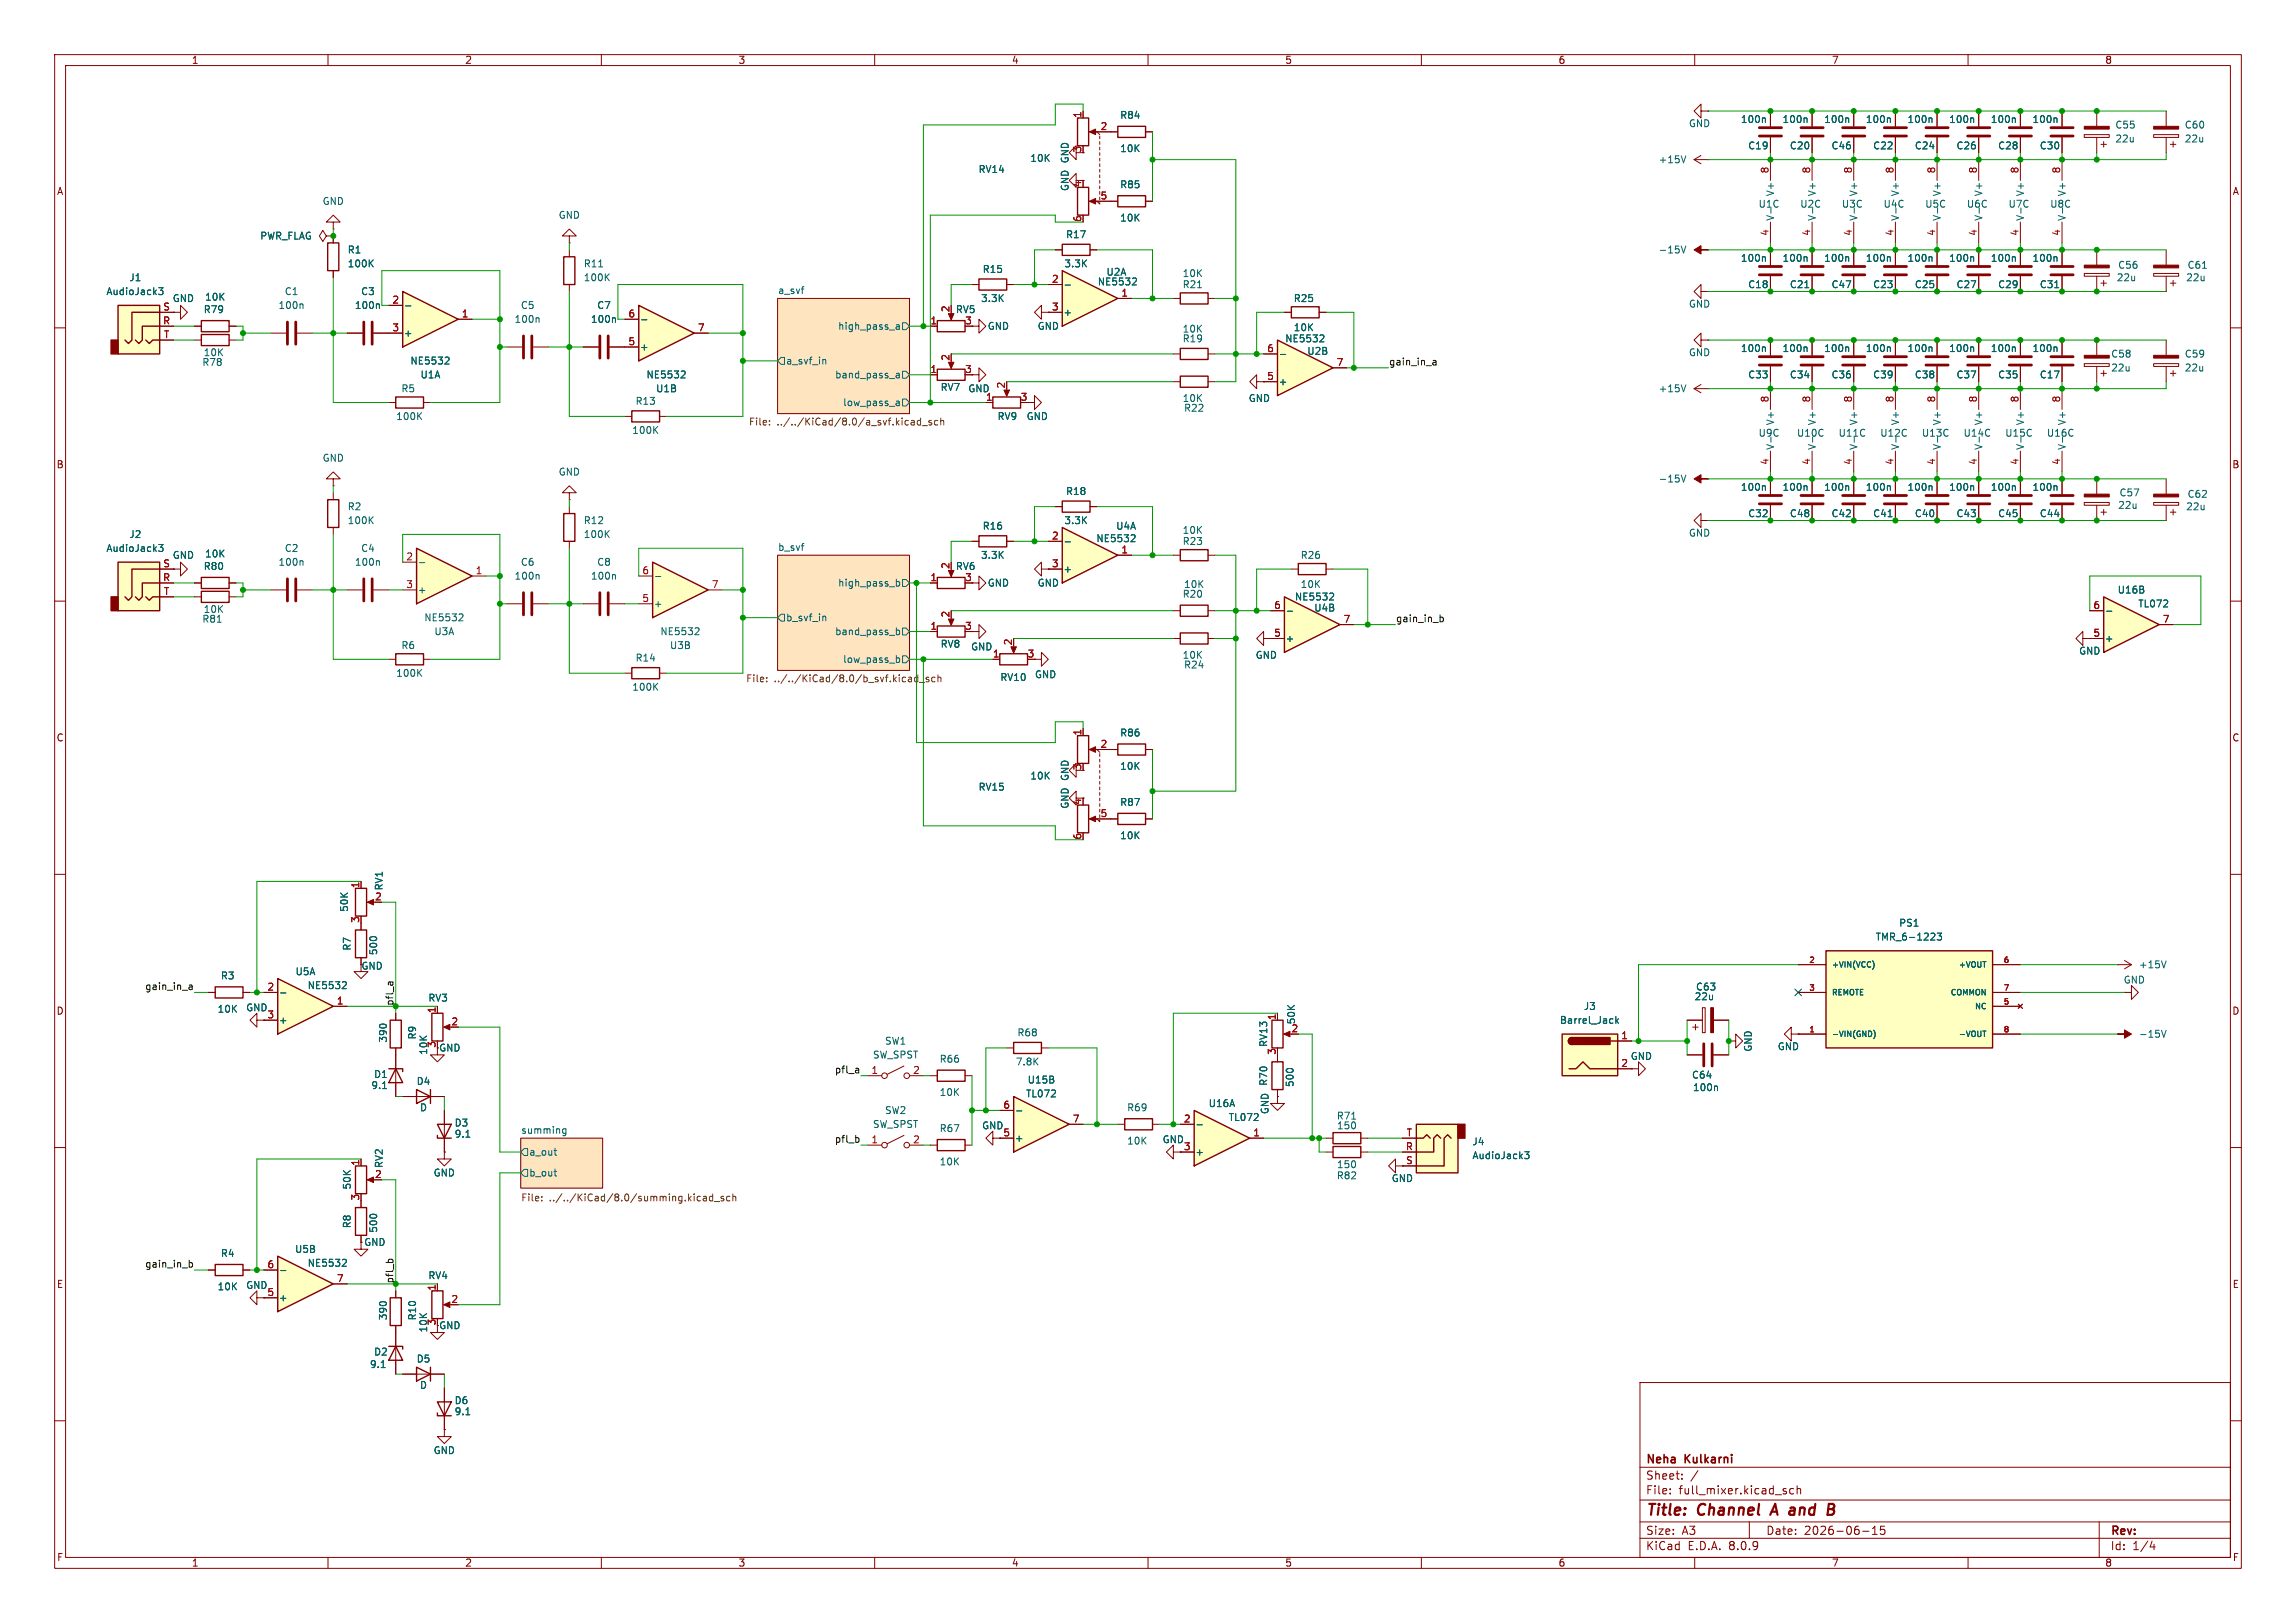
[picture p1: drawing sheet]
<svg xmlns="http://www.w3.org/2000/svg" width="420mm" height="297mm" viewBox="0 0 420 297" stroke-linecap="round" stroke-linejoin="round" font-family="sans-serif">
<defs><g id="words">
<g font-size="2.8" fill="#840000">
<text x="301" y="277.9">Title:</text>
<text x="310.6" y="277.9">Channel</text>
<text x="325" y="277.9">A</text>
<text x="329" y="277.9">and</text>
</g>
<g font-size="2.1" fill="#840000">
<text x="301" y="268.2">Neha</text>
<text x="308.3" y="268.2">Kulkarni</text>
<text x="301" y="273.7">File:</text>
<text x="301" y="271">Sheet:</text>
<text x="307.1" y="273.7">full_mixer.kicad_sch</text>
<text x="301" y="281.1">Size:</text>
<text x="307.6" y="281.1">A3</text>
<text x="323" y="281.1">Date:</text>
<text x="330" y="281.1">2026-06-15</text>
<text x="386" y="281.3">Rev:</text>
<text x="301" y="283.9">KiCad</text>
<text x="308.7" y="283.9">E.D.A.</text>
<text x="316.3" y="283.9">8.0.9</text>
<text x="386" y="283.9">Id:</text>
<text x="390.1" y="283.9">1/4</text>
</g>
<g font-size="1.8" fill="#840000">
<text x="35" y="11.9">1</text>
<text x="85" y="11.9">2</text>
<text x="135" y="11.9">3</text>
<text x="185" y="11.9">4</text>
<text x="235" y="11.9">5</text>
<text x="285" y="11.9">6</text>
<text x="335" y="11.9">7</text>
<text x="385" y="11.9">8</text>
<text x="197.9" y="28" transform="rotate(-90 197.9 28)">3</text>
<text x="10.3" y="35.9">A</text>
<text x="197.9" y="34.4" transform="rotate(-90 197.9 34.4)">4</text>
<text x="408.3" y="35.9">A</text>
<text x="176.5" y="59.4">3</text>
<text x="186.6" y="73.4">3</text>
<text x="10.3" y="85.9">B</text>
<text x="408.2" y="85.9">B</text>
<text x="176.5" y="115.3">3</text>
<text x="187.9" y="120.4">3</text>
<text x="10.3" y="135.9">C</text>
<text x="408.2" y="135.9">C</text>
<text x="197.9" y="141" transform="rotate(-90 197.9 141)">3</text>
<text x="197.9" y="147.4" transform="rotate(-90 197.9 147.4)">4</text>
<text x="66" y="177.6">GND</text>
<text x="10.3" y="185.9">D</text>
<text x="408.2" y="185.9">D</text>
<text x="79.8" y="191.8" transform="rotate(-90 79.8 191.8)">3</text>
<text x="66.5" y="228.2">GND</text>
<text x="10.3" y="235.9">E</text>
<text x="408.3" y="235.9">E</text>
<text x="79.8" y="242.6" transform="rotate(-90 79.8 242.6)">3</text>
<text x="10.3" y="285.9">F</text>
<text x="35" y="286.9">1</text>
<text x="85" y="286.9">2</text>
<text x="135" y="286.9">3</text>
<text x="185" y="286.9">4</text>
<text x="235" y="286.9">5</text>
<text x="285" y="286.9">6</text>
<text x="335" y="286.9">7</text>
<text x="385" y="286.9">8</text>
<text x="408.3" y="285.9">F</text>
</g>
<g font-size="1.8" fill="#a90000">
<text x="197.9" y="21.7" transform="rotate(-90 197.9 21.7)">1</text>
<text x="201.2" y="23.9">2</text>
<text x="323.6" y="31.8" transform="rotate(-90 323.6 31.8)">8</text>
<text x="331.2" y="31.8" transform="rotate(-90 331.2 31.8)">8</text>
<text x="338.8" y="31.8" transform="rotate(-90 338.8 31.8)">8</text>
<text x="346.5" y="31.8" transform="rotate(-90 346.5 31.8)">8</text>
<text x="354.1" y="31.8" transform="rotate(-90 354.1 31.8)">8</text>
<text x="361.7" y="31.8" transform="rotate(-90 361.7 31.8)">8</text>
<text x="369.3" y="31.8" transform="rotate(-90 369.3 31.8)">8</text>
<text x="376.9" y="31.8" transform="rotate(-90 376.9 31.8)">8</text>
<text x="197.9" y="40.7" transform="rotate(-90 197.9 40.7)">6</text>
<text x="201.2" y="36.6">5</text>
<text x="323.6" y="43.3" transform="rotate(-90 323.6 43.3)">4</text>
<text x="331.2" y="43.3" transform="rotate(-90 331.2 43.3)">4</text>
<text x="338.8" y="43.3" transform="rotate(-90 338.8 43.3)">4</text>
<text x="346.5" y="43.3" transform="rotate(-90 346.5 43.3)">4</text>
<text x="354.1" y="43.3" transform="rotate(-90 354.1 43.3)">4</text>
<text x="361.7" y="43.3" transform="rotate(-90 361.7 43.3)">4</text>
<text x="369.3" y="43.3" transform="rotate(-90 369.3 43.3)">4</text>
<text x="376.9" y="43.3" transform="rotate(-90 376.9 43.3)">4</text>
<text x="192.3" y="51.8">2</text>
<text x="29.7" y="59.4">R</text>
<text x="29.8" y="56.9">S</text>
<text x="71.7" y="55.6">2</text>
<text x="84.4" y="58.2">1</text>
<text x="114.9" y="58.2">6</text>
<text x="170.1" y="59.4">1</text>
<text x="173.7" y="57.2" transform="rotate(-90 173.7 57.2)">2</text>
<text x="192.3" y="56.9">3</text>
<text x="205" y="54.4">1</text>
<text x="29.9" y="62">T</text>
<text x="71.7" y="60.7">3</text>
<text x="114.9" y="63.2">5</text>
<text x="127.6" y="60.7">7</text>
<text x="231.7" y="64.5">6</text>
<text x="170.1" y="68.3">1</text>
<text x="173.7" y="66.1" transform="rotate(-90 173.7 66.1)">2</text>
<text x="176.5" y="68.3">3</text>
<text x="183.9" y="71.2" transform="rotate(-90 183.9 71.2)">2</text>
<text x="231.7" y="69.6">5</text>
<text x="244.4" y="67.1">7</text>
<text x="180.3" y="73.4">1</text>
<text x="323.6" y="73.7" transform="rotate(-90 323.6 73.7)">8</text>
<text x="331.2" y="73.7" transform="rotate(-90 331.2 73.7)">8</text>
<text x="338.8" y="73.7" transform="rotate(-90 338.8 73.7)">8</text>
<text x="346.5" y="73.7" transform="rotate(-90 346.5 73.7)">8</text>
<text x="354.1" y="73.7" transform="rotate(-90 354.1 73.7)">8</text>
<text x="361.7" y="73.7" transform="rotate(-90 361.7 73.7)">8</text>
<text x="369.3" y="73.7" transform="rotate(-90 369.3 73.7)">8</text>
<text x="376.9" y="73.7" transform="rotate(-90 376.9 73.7)">8</text>
<text x="323.6" y="85.2" transform="rotate(-90 323.6 85.2)">4</text>
<text x="331.2" y="85.2" transform="rotate(-90 331.2 85.2)">4</text>
<text x="338.8" y="85.2" transform="rotate(-90 338.8 85.2)">4</text>
<text x="346.5" y="85.2" transform="rotate(-90 346.5 85.2)">4</text>
<text x="354.1" y="85.2" transform="rotate(-90 354.1 85.2)">4</text>
<text x="361.7" y="85.2" transform="rotate(-90 361.7 85.2)">4</text>
<text x="369.3" y="85.2" transform="rotate(-90 369.3 85.2)">4</text>
<text x="376.9" y="85.2" transform="rotate(-90 376.9 85.2)">4</text>
<text x="192.3" y="98.8">2</text>
<text x="205" y="101.3">1</text>
<text x="29.7" y="106.4">R</text>
<text x="29.8" y="103.9">S</text>
<text x="74.2" y="102.6">2</text>
<text x="74.2" y="107.7">3</text>
<text x="86.9" y="105.2">1</text>
<text x="117.4" y="105.2">6</text>
<text x="130.1" y="107.7">7</text>
<text x="170.1" y="106.4">1</text>
<text x="173.7" y="104.2" transform="rotate(-90 173.7 104.2)">2</text>
<text x="176.5" y="106.4">3</text>
<text x="192.3" y="103.9">3</text>
<text x="29.9" y="109">T</text>
<text x="117.4" y="110.2">5</text>
<text x="173.7" y="113.1" transform="rotate(-90 173.7 113.1)">2</text>
<text x="233" y="111.5">6</text>
<text x="382.8" y="111.5">6</text>
<text x="170.1" y="115.3">1</text>
<text x="185.2" y="118.2" transform="rotate(-90 185.2 118.2)">2</text>
<text x="233" y="116.6">5</text>
<text x="245.7" y="114">7</text>
<text x="382.8" y="116.6">5</text>
<text x="395.5" y="114">7</text>
<text x="197.9" y="134.7" transform="rotate(-90 197.9 134.7)">1</text>
<text x="201.2" y="136.9">2</text>
<text x="201.2" y="149.6">5</text>
<text x="197.9" y="153.7" transform="rotate(-90 197.9 153.7)">6</text>
<text x="65.8" y="162.6" transform="rotate(-90 65.8 162.6)">1</text>
<text x="68.5" y="164.8">2</text>
<text x="65.8" y="169" transform="rotate(-90 65.8 169)">3</text>
<text x="48.8" y="181.4">2</text>
<text x="61.5" y="183.9">1</text>
<text x="79.8" y="185.5" transform="rotate(-90 79.8 185.5)">1</text>
<text x="82.5" y="187.7">2</text>
<text x="233.4" y="186.8" transform="rotate(-90 233.4 186.8)">1</text>
<text x="236.1" y="189">2</text>
<text x="296.5" y="190.2">1</text>
<text x="159.3" y="196.6">1</text>
<text x="166.9" y="196.6">2</text>
<text x="233.4" y="193.1" transform="rotate(-90 233.4 193.1)">3</text>
<text x="296.5" y="195.3">2</text>
<text x="183.4" y="202.9">6</text>
<text x="159.3" y="209.3">1</text>
<text x="166.9" y="209.3">2</text>
<text x="183.4" y="208">5</text>
<text x="196.1" y="205.5">7</text>
<text x="216.5" y="205.5">2</text>
<text x="229.2" y="208">1</text>
<text x="257.2" y="208">T</text>
<text x="65.8" y="213.4" transform="rotate(-90 65.8 213.4)">1</text>
<text x="68.5" y="215.6">2</text>
<text x="257.1" y="210.6">R</text>
<text x="257.1" y="213.1">S</text>
<text x="65.8" y="219.8" transform="rotate(-90 65.8 219.8)">3</text>
<text x="48.8" y="232.2">6</text>
<text x="61.5" y="234.7">7</text>
<text x="79.8" y="236.3" transform="rotate(-90 79.8 236.3)">1</text>
<text x="82.5" y="238.5">2</text>
</g>
<g font-size="1.8" fill="#006464">
<text x="204.8" y="21.9">R84</text>
<text x="308.8" y="23.5">GND</text>
<text x="318.4" y="22.7">100n</text>
<text x="326" y="22.7">100n</text>
<text x="333.6" y="22.7">100n</text>
<text x="341.2" y="22.7">100n</text>
<text x="348.8" y="22.7">100n</text>
<text x="356.5" y="22.7">100n</text>
<text x="364.1" y="22.7">100n</text>
<text x="371.7" y="22.7">100n</text>
<text x="386.9" y="23.7">C55</text>
<text x="399.6" y="23.7">C60</text>
<text x="188.4" y="29.8">10K</text>
<text x="204.8" y="28">10K</text>
<text x="319.7" y="27.5">C19</text>
<text x="327.3" y="27.5">C20</text>
<text x="334.9" y="27.5">C46</text>
<text x="342.6" y="27.5">C22</text>
<text x="350.2" y="27.5">C24</text>
<text x="357.8" y="27.5">C26</text>
<text x="365.4" y="27.5">C28</text>
<text x="373" y="27.5">C30</text>
<text x="386.9" y="26.3">22u</text>
<text x="399.6" y="26.3">22u</text>
<text x="178.9" y="31.9">RV14</text>
<text x="195.7" y="35.1" transform="rotate(-90 195.7 35.1)">GND GND</text>
<text x="204.8" y="34.6">R85</text>
<text x="303.3" y="30.1">+15V</text>
<text x="58.9" y="37.7">GND</text>
<text x="102.1" y="40.2">GND</text>
<text x="204.8" y="40.7">10K</text>
<text x="321.6" y="38.2">U1C</text>
<text x="324.7" y="40.5" transform="rotate(-90 324.7 40.5)">V-</text>
<text x="324.7" y="36" transform="rotate(-90 324.7 36)">V+</text>
<text x="329.2" y="38.2">U2C</text>
<text x="332.3" y="40.5" transform="rotate(-90 332.3 40.5)">V-</text>
<text x="332.3" y="36" transform="rotate(-90 332.3 36)">V+</text>
<text x="336.8" y="38.2">U3C</text>
<text x="340" y="40.5" transform="rotate(-90 340 40.5)">V-</text>
<text x="340" y="36" transform="rotate(-90 340 36)">V+</text>
<text x="344.4" y="38.2">U4C</text>
<text x="347.6" y="40.5" transform="rotate(-90 347.6 40.5)">V-</text>
<text x="347.6" y="36" transform="rotate(-90 347.6 36)">V+</text>
<text x="352.1" y="38.2">U5C</text>
<text x="355.2" y="40.5" transform="rotate(-90 355.2 40.5)">V-</text>
<text x="355.2" y="36" transform="rotate(-90 355.2 36)">V+</text>
<text x="359.7" y="38.2">U6C</text>
<text x="362.8" y="40.5" transform="rotate(-90 362.8 40.5)">V-</text>
<text x="362.8" y="36" transform="rotate(-90 362.8 36)">V+</text>
<text x="367.3" y="38.2">U7C</text>
<text x="370.4" y="40.5" transform="rotate(-90 370.4 40.5)">V-</text>
<text x="370.4" y="36" transform="rotate(-90 370.4 36)">V+</text>
<text x="374.9" y="38.2">U8C</text>
<text x="378.1" y="40.5" transform="rotate(-90 378.1 40.5)">V-</text>
<text x="378.1" y="36" transform="rotate(-90 378.1 36)">V+</text>
<text x="47.5" y="44">PWR_FLAG</text>
<text x="63.5" y="46.6">R1</text>
<text x="194.9" y="43.8">R17</text>
<text x="303.3" y="46.6">-15V</text>
<text x="23.6" y="51.7">J1</text>
<text x="63.5" y="49.1">100K</text>
<text x="106.7" y="51.7">100K</text>
<text x="106.7" y="49.1">R11</text>
<text x="142.2" y="53.9">a_svf</text>
<text x="179.7" y="50.1">R15</text>
<text x="194.6" y="49.1">3.3K</text>
<text x="200.7" y="52.4">NE5532</text>
<text x="202.3" y="50.6">U2A</text>
<text x="216.2" y="52.9">R21</text>
<text x="216.2" y="50.9">10K</text>
<text x="318.4" y="48.1">100n</text>
<text x="319.7" y="52.9">C18</text>
<text x="326" y="48.1">100n</text>
<text x="327.3" y="52.9">C21</text>
<text x="333.6" y="48.1">100n</text>
<text x="334.9" y="52.9">C47</text>
<text x="341.2" y="48.1">100n</text>
<text x="342.6" y="52.9">C23</text>
<text x="348.8" y="48.1">100n</text>
<text x="350.2" y="52.9">C25</text>
<text x="356.5" y="48.1">100n</text>
<text x="357.8" y="52.9">C27</text>
<text x="364.1" y="48.1">100n</text>
<text x="365.4" y="52.9">C29</text>
<text x="371.7" y="48.1">100n</text>
<text x="373" y="52.9">C31</text>
<text x="387.1" y="51.7">22u</text>
<text x="387.4" y="49.4">C56</text>
<text x="399.8" y="51.7">22u</text>
<text x="400.1" y="49.4">C61</text>
<text x="19.4" y="54.2">AudioJack3</text>
<text x="31.5" y="55.5">GND</text>
<text x="37.2" y="57.5">R79</text>
<text x="37.4" y="55.2">10K</text>
<text x="50.8" y="56.7">100n</text>
<text x="52" y="54.2">C1</text>
<text x="64.8" y="56.7">100n</text>
<text x="66" y="54.2">C3</text>
<text x="94" y="59.3">100n</text>
<text x="95.2" y="56.7">C5</text>
<text x="108" y="59.3">100n</text>
<text x="109.1" y="56.7">C7</text>
<text x="174.8" y="57.5">RV5</text>
<text x="179.4" y="55.5">3.3K</text>
<text x="194.4" y="58">+</text>
<text x="236.6" y="55.5">R25</text>
<text x="308.8" y="56.5">GND</text>
<text x="37.2" y="65.4">10K</text>
<text x="73.8" y="61.8">+</text>
<text x="117" y="64.4">+</text>
<text x="153.2" y="60.6">high_pass_a</text>
<text x="180.6" y="60.6">GND</text>
<text x="189.7" y="60.6">GND</text>
<text x="216.2" y="62.8">R19</text>
<text x="216.2" y="61.1">10K</text>
<text x="235" y="62.8">NE5532</text>
<text x="236.6" y="60.8">10K</text>
<text x="239" y="65.1">U2B</text>
<text x="308.8" y="65.4">GND</text>
<text x="318.4" y="64.6">100n</text>
<text x="326" y="64.6">100n</text>
<text x="333.6" y="64.6">100n</text>
<text x="341.2" y="64.6">100n</text>
<text x="348.8" y="64.6">100n</text>
<text x="356.5" y="64.6">100n</text>
<text x="364.1" y="64.6">100n</text>
<text x="371.7" y="64.6">100n</text>
<text x="386.1" y="65.6">C58</text>
<text x="399.6" y="65.6">C59</text>
<text x="36.9" y="67.2">R78</text>
<text x="73.3" y="72">R5</text>
<text x="75" y="66.9">NE5532</text>
<text x="76.8" y="69.4">U1A</text>
<text x="118.2" y="69.4">NE5532</text>
<text x="119.9" y="72">U1B</text>
<text x="143.7" y="66.9">a_svf_in</text>
<text x="152.7" y="69.4">band_pass_a</text>
<text x="172" y="71.7">RV7</text>
<text x="177" y="72">GND</text>
<text x="233.8" y="70.7">+</text>
<text x="303.3" y="72">+15V</text>
<text x="319.7" y="69.4">C33</text>
<text x="327.3" y="69.4">C34</text>
<text x="334.9" y="69.4">C36</text>
<text x="342.6" y="69.4">C39</text>
<text x="350.2" y="69.4">C38</text>
<text x="357.8" y="69.4">C37</text>
<text x="365.4" y="69.4">C35</text>
<text x="373" y="69.4">C17</text>
<text x="386.1" y="68.2">22u</text>
<text x="399.6" y="68.2">22u</text>
<text x="72.4" y="77.1">100K</text>
<text x="116.2" y="74.3">R13</text>
<text x="154.1" y="74.5">low_pass_a</text>
<text x="182.4" y="77.1">RV9</text>
<text x="187.7" y="77.1">GND</text>
<text x="216.2" y="73.8">10K</text>
<text x="216.5" y="75.5">R22</text>
<text x="228.3" y="73.8">GND</text>
<text x="324.7" y="77.9" transform="rotate(-90 324.7 77.9)">V+</text>
<text x="332.3" y="77.9" transform="rotate(-90 332.3 77.9)">V+</text>
<text x="340" y="77.9" transform="rotate(-90 340 77.9)">V+</text>
<text x="347.6" y="77.9" transform="rotate(-90 347.6 77.9)">V+</text>
<text x="355.2" y="77.9" transform="rotate(-90 355.2 77.9)">V+</text>
<text x="362.8" y="77.9" transform="rotate(-90 362.8 77.9)">V+</text>
<text x="370.4" y="77.9" transform="rotate(-90 370.4 77.9)">V+</text>
<text x="378.1" y="77.9" transform="rotate(-90 378.1 77.9)">V+</text>
<text x="115.6" y="79.6">100K</text>
<text x="321.6" y="80.1">U9C</text>
<text x="324.7" y="82.4" transform="rotate(-90 324.7 82.4)">V-</text>
<text x="328.6" y="80.1">U10C</text>
<text x="332.3" y="82.4" transform="rotate(-90 332.3 82.4)">V-</text>
<text x="336.2" y="80.1">U11C</text>
<text x="340" y="82.4" transform="rotate(-90 340 82.4)">V-</text>
<text x="343.8" y="80.1">U12C</text>
<text x="347.6" y="82.4" transform="rotate(-90 347.6 82.4)">V-</text>
<text x="351.5" y="80.1">U13C</text>
<text x="355.2" y="82.4" transform="rotate(-90 355.2 82.4)">V-</text>
<text x="359.1" y="80.1">U14C</text>
<text x="362.8" y="82.4" transform="rotate(-90 362.8 82.4)">V-</text>
<text x="366.7" y="80.1">U15C</text>
<text x="370.4" y="82.4" transform="rotate(-90 370.4 82.4)">V-</text>
<text x="374.3" y="80.1">U16C</text>
<text x="378.1" y="82.4" transform="rotate(-90 378.1 82.4)">V-</text>
<text x="58.9" y="84.7">GND</text>
<text x="102.1" y="87.2">GND</text>
<text x="303.3" y="88.5">-15V</text>
<text x="63.5" y="93.6">R2</text>
<text x="194.9" y="90.8">R18</text>
<text x="318.4" y="90">100n</text>
<text x="319.7" y="94.8">C32</text>
<text x="326" y="90">100n</text>
<text x="327.3" y="94.8">C48</text>
<text x="333.6" y="90">100n</text>
<text x="334.9" y="94.8">C42</text>
<text x="341.2" y="90">100n</text>
<text x="342.6" y="94.8">C41</text>
<text x="348.8" y="90">100n</text>
<text x="350.2" y="94.8">C40</text>
<text x="356.5" y="90">100n</text>
<text x="357.8" y="94.8">C43</text>
<text x="364.1" y="90">100n</text>
<text x="365.4" y="94.8">C45</text>
<text x="371.7" y="90">100n</text>
<text x="373" y="94.8">C44</text>
<text x="387.4" y="93.3">22u</text>
<text x="387.6" y="91">C57</text>
<text x="399.8" y="93.6">22u</text>
<text x="400.1" y="91.3">C62</text>
<text x="19.4" y="101.2">AudioJack3</text>
<text x="23.6" y="98.7">J2</text>
<text x="52" y="101.2">C2</text>
<text x="63.5" y="96.1">100K</text>
<text x="66" y="101.2">C4</text>
<text x="106.7" y="98.7">100K</text>
<text x="106.7" y="96.1">R12</text>
<text x="142.2" y="100.9">b_svf</text>
<text x="179.7" y="97.1">R16</text>
<text x="194.6" y="96.1">3.3K</text>
<text x="200.5" y="99.4">NE5532</text>
<text x="204.1" y="97.1">U4A</text>
<text x="216.2" y="99.9">R23</text>
<text x="216.2" y="97.9">10K</text>
<text x="308.8" y="98.4">GND</text>
<text x="31.5" y="102.5">GND</text>
<text x="37.2" y="104.5">R80</text>
<text x="37.4" y="102.2">10K</text>
<text x="50.8" y="103.7">100n</text>
<text x="64.8" y="103.7">100n</text>
<text x="94" y="106.3">100n</text>
<text x="95.2" y="103.7">C6</text>
<text x="108" y="106.3">100n</text>
<text x="109.1" y="103.7">C8</text>
<text x="153.2" y="107.5">high_pass_b</text>
<text x="174.8" y="104.5">RV6</text>
<text x="179.4" y="102.5">3.3K</text>
<text x="180.6" y="107.5">GND</text>
<text x="189.7" y="107.5">GND</text>
<text x="194.4" y="105">+</text>
<text x="216.5" y="107.8">10K</text>
<text x="237.8" y="102.5">R26</text>
<text x="237.8" y="107.8">10K</text>
<text x="37.2" y="112.4">10K</text>
<text x="76.3" y="108.8">+</text>
<text x="77.5" y="113.9">NE5532</text>
<text x="119.5" y="111.4">+</text>
<text x="143.7" y="113.9">b_svf_in</text>
<text x="216.2" y="109.6">R20</text>
<text x="236.8" y="110.1">NE5532</text>
<text x="240.3" y="112.1">U4B</text>
<text x="387.3" y="108.8">U16B</text>
<text x="391" y="111.4">TL072</text>
<text x="36.9" y="114.1">R81</text>
<text x="73.3" y="119">R6</text>
<text x="79.4" y="116.4">U3A</text>
<text x="120.7" y="116.4">NE5532</text>
<text x="122.5" y="119">U3B</text>
<text x="152.7" y="116.4">band_pass_b</text>
<text x="172" y="118.7">RV8</text>
<text x="177.5" y="119.2">GND</text>
<text x="235.1" y="117.7">+</text>
<text x="380.2" y="120">GND</text>
<text x="384.9" y="117.7">+</text>
<text x="72.4" y="124.1">100K</text>
<text x="116.2" y="121.3">R14</text>
<text x="154.1" y="121.5">low_pass_b</text>
<text x="181.5" y="120.4">1</text>
<text x="182.9" y="124.8">RV10</text>
<text x="189.2" y="124.3">GND</text>
<text x="216.2" y="120.8">10K</text>
<text x="216.5" y="122.5">R24</text>
<text x="229.6" y="120.8">GND</text>
<text x="115.6" y="126.6">100K</text>
<text x="204.8" y="135">R86</text>
<text x="188.4" y="142.8">10K</text>
<text x="204.8" y="141.1">10K</text>
<text x="178.9" y="144.9">RV15</text>
<text x="195.7" y="148.1" transform="rotate(-90 195.7 148.1)">GND GND</text>
<text x="204.8" y="147.7">R87</text>
<text x="204.8" y="153.8">10K</text>
<text x="63.9" y="167" transform="rotate(-90 63.9 167)">50K</text>
<text x="70.2" y="163" transform="rotate(-90 70.2 163)">RV1</text>
<text x="343" y="172.3">TMR_6-1223</text>
<text x="347.3" y="169.8">PS1</text>
<text x="40.3" y="179.4">R3</text>
<text x="54" y="178.7">U5A</text>
<text x="64.4" y="174.1" transform="rotate(-90 64.4 174.1)">R7</text>
<text x="69.2" y="174.9" transform="rotate(-90 69.2 174.9)">500</text>
<text x="391.2" y="177.4">+15V</text>
<text x="39.7" y="185.5">10K</text>
<text x="44.9" y="185.3">GND</text>
<text x="56.2" y="181.2">NE5532</text>
<text x="78.3" y="183.5">RV3</text>
<text x="289.6" y="185">J3</text>
<text x="309.9" y="183.2">22u</text>
<text x="310.1" y="181.5">C63</text>
<text x="388.4" y="180.2">GND</text>
<text x="48.8" y="186.4">3</text>
<text x="50.9" y="187.6">+</text>
<text x="71" y="190.9" transform="rotate(-90 71 190.9)">390</text>
<text x="76.3" y="190.3" transform="rotate(-90 76.3 190.3)">R9</text>
<text x="161.8" y="191.4">SW1</text>
<text x="186" y="189.8">R68</text>
<text x="232" y="191.7" transform="rotate(-90 232 191.7)">RV13</text>
<text x="237.1" y="187.5" transform="rotate(-90 237.1 187.5)">50K</text>
<text x="285.3" y="187.6">Barrel_Jack</text>
<text x="391.2" y="190.1">-15V</text>
<text x="68.3" y="197.5">D1</text>
<text x="78.3" y="193.1" transform="rotate(-90 78.3 193.1)">10K</text>
<text x="80.2" y="192.6">GND</text>
<text x="159.6" y="193.9">SW_SPST</text>
<text x="171.8" y="194.7">R66</text>
<text x="185.7" y="195.2">7.8K</text>
<text x="298.2" y="194.2">GND</text>
<text x="309.4" y="197.6">C64</text>
<text x="320.6" y="192.6" transform="rotate(-90 320.6 192.6)">GND</text>
<text x="325.1" y="192.4">GND</text>
<text x="67.8" y="199.5">9.1</text>
<text x="76.1" y="198.7">D4</text>
<text x="76.7" y="203.6">D</text>
<text x="171.8" y="200.8">10K</text>
<text x="187.6" y="201">TL072</text>
<text x="187.9" y="198.5">U15B</text>
<text x="206.1" y="203.6">R69</text>
<text x="221" y="202.8">U16A</text>
<text x="232" y="198.8" transform="rotate(-90 232 198.8)">R70</text>
<text x="232.3" y="204" transform="rotate(-90 232.3 204)">GND</text>
<text x="236.8" y="199" transform="rotate(-90 236.8 199)">500</text>
<text x="309.6" y="199.9">100n</text>
<text x="83.1" y="206.3">D3</text>
<text x="83.1" y="208.4">9.1</text>
<text x="95.2" y="207.6">summing</text>
<text x="159.6" y="206.6">SW_SPST</text>
<text x="161.8" y="204.1">SW2</text>
<text x="171.8" y="207.4">R67</text>
<text x="179.6" y="206.9">GND</text>
<text x="185.5" y="209.1">+</text>
<text x="206.1" y="209.7">10K</text>
<text x="212.6" y="209.4">GND</text>
<text x="224.7" y="205.3">TL072</text>
<text x="244.4" y="205.1">R71</text>
<text x="244.5" y="206.9">150</text>
<text x="269.2" y="209.8">J4</text>
<text x="70.2" y="213.8" transform="rotate(-90 70.2 213.8)">RV2</text>
<text x="79.2" y="215.5">GND</text>
<text x="96.7" y="211.7">a_out</text>
<text x="96.7" y="215.5">b_out</text>
<text x="171.8" y="213.5">10K</text>
<text x="216.5" y="210.6">3</text>
<text x="218.6" y="211.7">+</text>
<text x="244.5" y="214">150</text>
<text x="269.2" y="212.3">AudioJack3</text>
<text x="64.4" y="217.8" transform="rotate(-90 64.4 217.8)">50K</text>
<text x="244.4" y="216">R82</text>
<text x="254.5" y="216.5">GND</text>
<text x="64.4" y="224.9" transform="rotate(-90 64.4 224.9)">R8</text>
<text x="69.2" y="225.7" transform="rotate(-90 69.2 225.7)">500</text>
<text x="40.3" y="230.2">R4</text>
<text x="53.9" y="229.5">U5B</text>
<text x="56.2" y="232">NE5532</text>
<text x="39.7" y="236.3">10K</text>
<text x="44.9" y="236.1">GND</text>
<text x="48.8" y="237.2">5</text>
<text x="50.9" y="238.4">+</text>
<text x="78.3" y="234.3">RV4</text>
<text x="71" y="241.7" transform="rotate(-90 71 241.7)">390</text>
<text x="76.3" y="241.7" transform="rotate(-90 76.3 241.7)">R10</text>
<text x="78.3" y="243.9" transform="rotate(-90 78.3 243.9)">10K</text>
<text x="80.2" y="243.4">GND</text>
<text x="67.6" y="250.5">9.1</text>
<text x="68.3" y="248.3">D2</text>
<text x="76.1" y="249.5">D5</text>
<text x="76.7" y="254.4">D</text>
<text x="83.1" y="257.1">D6</text>
<text x="83.1" y="259.2">9.1</text>
<text x="79.2" y="266.3">GND</text>
</g>
<g font-size="1.8" fill="#0f0f0f">
<text x="254" y="67">gain_in_a</text>
<text x="255.3" y="114">gain_in_b</text>
<text x="26.5" y="181.3">gain_in_a</text>
<text x="152.6" y="196.5">pfl_a</text>
<text x="152.6" y="209.2">pfl_b</text>
<text x="26.5" y="232.1">gain_in_b</text>
</g>
<g font-size="1.8" fill="#725600">
<text x="136.9" y="78.2">File:</text>
<text x="142.1" y="78.2">../../KiCad/8.0/a_svf.kicad_sch</text>
<text x="136.4" y="125.2">File:</text>
<text x="141.6" y="125.2">../../KiCad/8.0/b_svf.kicad_sch</text>
<text x="95.2" y="220.2">File:</text>
<text x="100.5" y="220.2">../../KiCad/8.0/summing.kicad_sch</text>
</g>
<g font-size="1.8" fill="#009600">
<text x="72" y="184.1" transform="rotate(-90 72 184.1)">pfl_a</text>
<text x="72" y="234.9" transform="rotate(-90 72 234.9)">pfl_b</text>
</g>
<g font-size="1.4" fill="#a90000">
<text x="330.9" y="176.3">2</text>
<text x="366.4" y="176.3">6</text>
<text x="330.9" y="181.4">3</text>
<text x="366.4" y="183.9">5</text>
<text x="366.4" y="181.4">7</text>
<text x="330.9" y="189">1</text>
<text x="366.4" y="189">8</text>
</g>
<g font-size="1.4" fill="#006464">
<text x="335" y="177.3">+VIN(VCC)</text>
<text x="358.2" y="177.3">+VOUT</text>
<text x="335" y="182.3">REMOTE</text>
<text x="356.7" y="182.3">COMMON</text>
<text x="361.1" y="184.9">NC</text>
<text x="335" y="190">-VIN(GND)</text>
<text x="358.2" y="190">-VOUT</text>
</g>
</g></defs>
<g fill="none" stroke="#840000" stroke-width=".18">
<path d="M10 10h400v277h-400zM12 12h396v273h-396zM60 10v2M110 10v2M160 10v2M210 10v2M260 10v2M310 10v2M360 10v2M354.3 29.2v3.8M361.9 20.3v2.8M361.9 25.1v2.8"/>
<path d="M361.9 29.2v3.8M381.3 24.6h4.5v.5h-4.5zM383.5 20.3v2.8M383.5 25.1v2.8M384.3 26.4h1M384.8 25.9v1M142.2 54.6h24.2v21.1h-24.2zM354.3 40.6v3.9M361.9 40.6v3.9M10 60h2M106.7 63.5h2.8M111.5 63.5h2.8"/>
<path d="M180.3 73.7h1.3M184.1 71.1v1M188 73.7h1.2v-1.3l1.3 1.3-1.3 1.2v-1.2M214.6 69.9h1.3M221 69.9h1.2M381.3 66.5h4.5v.6h-4.5zM383.5 62.2v2.8M383.5 67.1v2.8M384.3 68.3h1M384.8 67.8v1M408 60h2M10 110h2"/>
<path d="M142.2 101.6h24.2v21.1h-24.2zM170.2 106.7h1.2M174 104.1v1.1M177.8 106.7h1.3v-1.3l1.2 1.3-1.2 1.3v-1.3M190.5 104.1v-1.2l-1.3 1.2 1.3 1.3v-1.3h1.3M191.8 104.1h.1M214.6 111.8h1.3M214.6 101.6h1.3M221 111.8h1.2M221 101.6h1.2M408 110h2M10 160h2"/>
<path d="M408 160h2M10 210h2M95.2 208.3h15v9.1h-15zM408 210h2M300 253h108v32h-108zM10 260h2M300 278.5h108M300 274.5h108M300 268.5h108M305.5 273.2v.2M305.5 272.5v.1M307.7 270.5v.2"/>
<path d="M307.7 269.8v.1M310.6 269.1l-1.3 1.9M320 278.5v3M326.4 272.9l.3 .1 .1 .2-.2 .2h-.3M326.4 272.4l.3 .1M328.1 272.5l-.4-.1-.3 .3v.4l.1 .2h.6M328.7 272.5l.2-.1 .4 .1 .1 .9M328.7 271.9v1.5M342.5 279.7l.4-.4v1.5M344.7 279.3h-.7l-.1 .7 .3-.1h.5l.1 .2-.1 .5-.2 .2-.6-.2M384 278.5v6.5M408 260h2"/>
<path d="M60 285v2M110 285v2M160 285v2M210 285v2M260 285v2M300 281.5h108M310 285v2M340.7 280.2h1.2M342.5 280.8h.9M360 285v2M393.7 282l-.4 1.1h.9M394 282.6v1"/>
</g>
<path d="M324.7 275.2l-.9 2M327.7 275.9l.6 .1M328.2 277.1l-.7 .1M328.3 276.3l-.7 .1M334.5 275.2h.7a.49 .49 0 0 1 .3 .5 .49 .49 0 0 1-.4 .5l.3 .1a.58 .58 0 0 1-.4 .9" fill="none" stroke="#840000" stroke-width=".4"/>
<g fill="#ffe5bf" stroke="#ffe5bf" stroke-width=".18">
<path d="M142.2 101.6h24.2v21.1h-24.2z"/>
<path d="M142.2 54.6h24.2v21.1h-24.2z"/>
<path d="M95.2 208.3h15v9.1h-15z"/>
</g>
<g fill="none" stroke="#006464" stroke-width=".18">
<path d="M354.4 38.1v.9M360.8 21.6l.2 .2v.6M362 38.1v.9M112.4 58.2l.2 .1v.7M164 59.5h.4l.1 .8M164.5 59.7l-.4 .1-.2 .2 .2 .3 .4-.1M165.1 59.1h.6l.7 .6-.7 .6h-.6zM142.9 65.4h.6v1.3h-.6l-.7-.7zM150.7 65.8l.4 .2v.6M164 68.4h.4l.1 .8M164 73.5h.4l.1 .7M164 74.2h.5"/>
<path d="M164.5 68.6l-.4 .1-.2 .2 .2 .3 .4-.1M164.5 73.7l-.5 .1M165.1 67.9h.6l.7 .7-.7 .6h-.6zM165.1 73h.6l.7 .7-.7 .6h-.6zM142.9 112.4h.6v1.3h-.6l-.7-.7zM150.7 112.8l.4 .1v.7M164 106v1.3M164 114.9v1.2M164 115.4l.3-.1 .3 .2-.2 .6h-.4M164 106.5l.3-.1 .3 .3-.2 .5h-.4M165.1 114.9h.6l.7 .7-.7 .6h-.6zM165.1 106h.6l.7 .7-.7 .6h-.6z"/>
<path d="M164 120.4h.3l.3 .2-.2 .6h-.4M165.1 120h.6l.7 .7-.7 .6h-.6zM95.9 210.2h.6v1.3h-.6l-.7-.7zM95.9 214h.6v1.3h-.6l-.7-.7zM101.3 210.6h.5M101.3 214.4h.5M101.7 211.4h.1M101.7 215.2h.1M102.9 207.2l.3 .2 .3-.1M103.5 206.6v1l-.2 .2h-.3M103.5 206.6h-.3l-.3 .2"/>
</g>
<g fill="none" stroke="#725600" stroke-width=".18">
<path d="M140.8 77.7v.1M140.8 77v.1M166.7 77h.5v.8M167.2 77.2l-.4 .1-.2 .2 .2 .3 .4-.1M168.4 77l-.4-.1-.2 .3 .1 .5h.5M168.4 76.5v1.3M168.7 77.9h1M170.4 77l-.3-.1-.2 .2 .1 .2 .4 .1v.3h-.5M171.5 77l-.3-.1-.3 .3 .2 .5h.4M172.1 77.1l.2-.2 .3 .1v.8M172.1 76.5v1.3M140.2 124.6v.2"/>
<path d="M140.2 124v.1M166.2 124h.5v.8M166.7 124.2l-.4 .1-.2 .2 .2 .3 .4-.1M167.9 124l-.4-.1-.2 .3 .1 .5h.5M167.9 123.5v1.3M168.2 124.9h1M169.9 124l-.3-.1-.2 .2 .1 .2 .4 .1v.3h-.5M171 124l-.3-.1-.3 .3 .1 .5h.5M171.6 124l.2-.1 .3 .1v.8M171.6 123.5v1.3M99.1 219.6v.2M99.1 219v.1"/>
<path d="M127.6 219.7h.5M127.6 219h.5M128.7 219h.5v.8M129.2 219.2l-.4 .1-.2 .2 .2 .3 .4-.1M130.4 219l-.4-.1-.2 .3 .1 .5h.5M130.4 218.5v1.3M130.7 219.9h.9M132.4 219l-.3-.1-.2 .2v.2l.5 .1v.3h-.5M133.5 219l-.4-.1-.2 .3 .1 .5h.5M134.1 219l.1-.1 .3 .1 .1 .8M134.1 218.5v1.3"/>
</g>
<g fill="#840000" stroke="#840000" stroke-width=".18">
<path d="M381.3 65h4.5v.5h-4.5z"/>
<path d="M381.3 23.1h4.5v.5h-4.5z"/>
<path d="M173.5 104.4h1l-.5 1.1z"/>
<path d="M183.6 71.4h1.1l-.6 1.1z"/>
</g>
<path d="M359.9 23.4h4.1M359.9 24.9h4.1M109.7 61.5v4M111.3 61.5v4" fill="none" stroke="#840000" stroke-width=".51"/>
<path d="M181.6 72.6h5.1v2.1h-5.1zM215.9 68.8h5.1v2.1h-5.1zM171.4 105.7h5.1v2h-5.1zM215.9 110.7h5.1v2.1h-5.1zM215.9 100.6h5.1v2h-5.1z" fill="none" stroke="#840000" stroke-width=".25"/>
<path d="M194.3 49.5l10.2 5.1-10.2 5.1z" fill="#ffffc2"/>
<path d="M204.5 35.8h5v2h-5zM204.5 23.1h5v2h-5zM194.3 44.7h5.1v2h-5.1zM194.3 49.5l10.2 5.1-10.2 5.1zM215.9 53.6h5.1v2h-5.1zM215.9 63.8h5.1v2h-5.1zM243.8 209.8h5.1v2h-5.1z" fill="none" stroke="#840000" stroke-width=".25"/>
<g fill="none" stroke="#840000" stroke-width=".18">
<path d="M196.8 33v-1.2l-1.2 1.2 1.2 1.3v-1.3h1.3M196.8 27.9v-1.2l-1.2 1.2 1.2 1.3v-1.3h1.3M203.2 36.8h1.3M203.2 24.1h1.3M209.5 36.8h1.3M209.5 24.1h1.3M354.3 20.3v2.8M354.3 25.1v2.8M369.6 29.2v3.8M377.2 20.3v2.8M377.2 25.1v2.8M377.2 29.2v3.8"/>
<path d="M191.8 52.1h2.5M191.8 57.2h2.5M193 45.7h1.3M199.4 45.7h1.3M204.5 54.6h2.5M214.6 54.6h1.3M221 54.6h1.2M369.6 40.6v3.9M377.2 40.6v3.9M214.6 64.8h1.3M221 64.8h1.2M242.6 210.8h1.2"/>
<path d="M248.9 210.8h1.3"/>
</g>
<path d="M353.2 21.6l.2 .2v.6M369.7 38.1v.9M376.1 21.6l.2 .2v.6M377.3 38.1v.9M194.8 52.2h1M207.3 50.9h.5l.1 .3-.8 .9h.8M219.1 52.6h.7" fill="none" stroke="#006464" stroke-width=".18"/>
<path d="M352.3 23.4h4.1M352.3 24.9h4.1M375.2 23.4h4M375.2 24.9h4" fill="none" stroke="#840000" stroke-width=".51"/>
<path d="M259.1 205.7h7.6v8.9h-7.6z" fill="#ffffc2"/>
<path d="M266.7 205.7h1.3v2.6h-1.3z" fill="#840000" stroke="#840000" stroke-width=".25"/>
<path d="M232.7 194.3h2v5.1h-2zM205.7 204.7h5.1v2.1h-5.1zM243.8 207.3h5.1v2h-5.1zM259.1 205.7h7.6v8.9h-7.6zM259.1 208.3h1.2l.7-.7 .6 .7M263.5 208.3l-.6-.7-.6 .7v2.5h-3.2M265.4 208.3l-.6-.7-.6 .7v5.1h-5.1" fill="none" stroke="#840000" stroke-width=".25"/>
<g fill="none" stroke="#840000" stroke-width=".18">
<path d="M369.6 20.3v2.8M369.6 25.1v2.8M346.7 71.1v3.8M354.3 71.1v3.8M346.7 82.6v3.8M354.3 82.6v3.8M354.3 87.6v2.8M354.3 92.5v2.8M233.7 193v1.3M233.7 199.4v1.3M204.5 205.7h1.2M210.8 205.7h1.3"/>
<path d="M214.6 210.8v-1.2l-1.2 1.2 1.2 1.3v-1.3h1.3M215.9 210.8h.1M242.6 208.3h1.2M248.9 208.3h1.3M255.3 213.4v-1.3l-1.3 1.3 1.3 1.2v-1.2h1.2M256.5 213.4h.1M256.5 210.8h2.6M256.5 213.4h2.6M256.5 208.3h2.6"/>
</g>
<path d="M368.5 21.6l.1 .2v.6M346.8 80v.9M354.4 80v.9M353.2 88.9l.2 .2v.6M247.3 204.8h.7M278.9 210.8h.8l-.4 .4 .3 .2v.5l-.1 .1-.6-.1" fill="none" stroke="#006464" stroke-width=".18"/>
<path d="M367.5 23.4h4.1M367.5 24.9h4.1M352.3 90.7h4.1M352.3 92.2h4.1" fill="none" stroke="#840000" stroke-width=".51"/>
<path d="M218.4 203.2l10.2 5.1-10.2 5.1z" fill="#ffffc2"/>
<path d="M197.1 21.6h2v5.1h-2zM197.1 34.3h2v5.1h-2zM171.4 58.7h5.1v2h-5.1zM179.1 51.1h5v2h-5zM171.4 67.6h5.1v2h-5.1zM218.4 203.2l10.2 5.1-10.2 5.1z" fill="none" stroke="#840000" stroke-width=".25"/>
<g fill="none" stroke="#840000" stroke-width=".18">
<path d="M198.1 20.3v1.3M199.6 24.1h3.6M199.6 36.8h3.6M200.7 36.8l.5 .5v-.2M200.7 24.1l.5 .5M201.2 24.9v.5M201.2 25.9v.5M201.2 26.9v.5M201.2 27.9v.5M201.2 29v.5M201.2 30v.5M201.2 31v.5"/>
<path d="M201.2 32v.5M201.2 33v.5M201.2 34v.5M170.2 59.7h1.2M174 57.2v1M177.8 59.7h1.3v-1.3l1.2 1.3-1.2 1.3v-1.3M177.8 52.1h1.3M184.1 52.1h1.3M190.5 57.2v-1.3l-1.3 1.3 1.3 1.2v-1.2h1.3M191.8 57.2h.1M311.1 53.3v-1.2l-1.2 1.2 1.2 1.3v-1.3h1.3M312.4 53.3h.1"/>
<path d="M170.2 68.6h1.2M174 66v1.1M177.8 68.6h1.3v-1.3l1.2 1.3-1.2 1.3v-1.3M229.9 69.9v-1.3l-1.3 1.3 1.3 1.2v-1.2h1.2M231.1 69.9h.1M309.9 71.1l1.2 .8M309.9 71.1h2.5M311.1 62.2v-1.2l-1.2 1.2 1.2 1.3v-1.3h1.3M311.1 70.4l-1.2 .7M312.4 71.1h.1M312.4 62.2h.1M323.8 62.2v2.8"/>
<path d="M323.8 67.1v2.8M323.8 71.1v3.8M331.5 71.1v3.8M339.1 71.1v3.8M311.1 95.3v-1.3l-1.2 1.3 1.2 1.2v-1.2h1.3M312.4 95.3h.1M323.8 82.6v3.8M323.8 87.6v2.8M323.8 92.5v2.8M331.5 82.6v3.8M331.5 87.6v2.8M331.5 92.5v2.8"/>
<path d="M339.1 82.6v3.8M339.1 87.6v2.8M339.1 92.5v2.8M346.7 87.6v2.8M346.7 92.5v2.8M215.9 205.7h2.5M215.9 210.8h2.5M228.6 208.3h2.5M233.7 200.7v1.2h1.2l-1.2 1.3-1.3-1.3h1.3M233.7 200.7h.1"/>
</g>
<path d="M308.4 70.4l-.4 1.3M322.7 63.5l.2 .2v.6M323.9 80v.9M331.6 80v.9M339.2 80v.9M322.7 88.9l.2 .2v.6M330.4 88.9l.1 .2v.6M338 88.9l.2 .2v.6M345.4 94.6h.7M345.6 88.9l.2 .2v.6M219 205.8h.9" fill="none" stroke="#006464" stroke-width=".18"/>
<path d="M321.8 65.3h4.1M321.8 66.8h4.1M321.8 90.7h4.1M321.8 92.2h4.1M329.4 90.7h4.1M329.4 92.2h4.1M337.1 90.7h4M337.1 92.2h4M344.7 90.7h4M344.7 92.2h4" fill="none" stroke="#840000" stroke-width=".51"/>
<g fill="#840000" stroke="#840000" stroke-width=".18">
<path d="M173.5 57.4h1l-.5 1.1z"/>
<path d="M199.3 24.1l1.1-.5v1z"/>
<path d="M199.3 36.8l1.1-.5v1z"/>
<path d="M173.5 66.3h1l-.5 1.1z"/>
</g>
<path d="M233.7 62.2l10.1 5.1-10.1 5.1z" fill="#ffffc2"/>
<path d="M236.2 56.1h5.1v2.1h-5.1zM233.7 62.2l10.1 5.1-10.1 5.1zM237.5 103.1h5.1v2.1h-5.1z" fill="none" stroke="#840000" stroke-width=".25"/>
<path d="M234.9 57.2h1.3M241.3 57.2h1.3M354.3 45.7v2.8M354.3 50.5v2.8M231.1 69.9h2.6M231.1 64.8h2.6M243.8 67.3h2.6M312.4 87.6h.1M236.2 104.1h1.3M242.6 104.1h1.2" fill="none" stroke="#840000" stroke-width=".18"/>
<path d="M353.2 47l.2 .2v.6M234.2 64.9h1M241.6 61.3h.5l.1 .3-.8 1h.8M307.5 86.9l.5 1.3 .4-1.3" fill="none" stroke="#006464" stroke-width=".18"/>
<path d="M309.9 87.6l1.2-.7v.7h1.3h-1.3v.8z" fill="#840000" stroke="#840000" stroke-width=".18"/>
<path d="M352.3 48.8h4.1M352.3 50.3h4.1" fill="none" stroke="#840000" stroke-width=".51"/>
<path d="M234.9 109.2l10.2 5.1-10.2 5.1z" fill="#ffffc2"/>
<path d="M234.9 109.2l10.2 5.1-10.2 5.1z" fill="none" stroke="#840000" stroke-width=".25"/>
<path d="M232.4 116.8h2.5M232.4 111.8h2.5M245.1 114.3h2.5" fill="none" stroke="#840000" stroke-width=".18"/>
<path d="M235.5 111.9h.9M243.4 108.5l.4 .1 .2 .3-.8 .9h.8" fill="none" stroke="#006464" stroke-width=".18"/>
<path d="M119.4 102.9l10.1 5.1-10.1 5z" fill="#ffffc2"/>
<path d="M119.4 102.9l10.1 5.1-10.1 5zM204.5 136.1h5v2.1h-5zM204.5 148.8h5v2.1h-5zM171.4 195.8h5.1v2.1h-5.1zM185.4 190.8h5.1v2h-5.1zM232.7 186.7h2v5.1h-2z" fill="none" stroke="#840000" stroke-width=".25"/>
<g fill="none" stroke="#840000" stroke-width=".18">
<path d="M331.5 45.7v2.8M331.5 50.5v2.8M339.1 45.7v2.8M339.1 50.5v2.8M331.5 62.2v2.8M331.5 67.1v2.8M339.1 62.2v2.8M339.1 67.1v2.8M116.8 110.5h2.6M116.8 105.4h2.6M129.5 108h2.6M203.2 137.2h1.3"/>
<path d="M209.5 137.2h1.3M203.2 149.9h1.3M209.5 149.9h1.3M170.2 196.9h1.2M176.5 196.9h1.3M184.1 191.8h1.3M190.5 191.8h1.3M233.7 185.4v1.3M235.2 189.2h1"/>
</g>
<path d="M330.1 52.6h.8M330.4 47l.1 .2v.6M338 47l.2 .2v.6M330.4 63.5l.1 .2v.6M338 63.5l.2 .2v.6M119.9 105.5h1M127.3 114.9h.5l.1 .3-.8 .9h.8" fill="none" stroke="#006464" stroke-width=".18"/>
<path d="M329.4 48.8h4.1M329.4 50.3h4.1M337.1 48.8h4M337.1 50.3h4M329.4 65.3h4.1M329.4 66.8h4.1M337.1 65.3h4M337.1 66.8h4" fill="none" stroke="#840000" stroke-width=".51"/>
<path d="M234.8 189.2l1.2-.5v1z" fill="#840000" stroke="#840000" stroke-width=".18"/>
<path d="M185.4 200.7l10.2 5-10.2 5.1z" fill="#ffffc2"/>
<g fill="none" stroke="#840000" stroke-width=".25">
<path d="M171.4 114.6h5.1v2h-5.1zM182.9 119.6h5.1v2.1h-5.1zM215.9 115.8h5.1v2.1h-5.1zM197.1 134.6h2v5.1h-2zM197.1 147.3h2v5.1h-2zM171.4 208.5h5.1v2.1h-5.1zM185.4 200.7l10.2 5-10.2 5.1zM65 221h2.1v5.1h-2.1zM71.4 237.5h2v5.1h-2zM79 236.2h2v5.1h-2zM76.2 250.2l2.5 1.3-2.5 1.2zM78.7 250.2v2.5"/>
<path d="M80 258.6v.5h2.5M80 256.5h2.5l-1.2 2.6z"/>
</g>
<g fill="none" stroke="#840000" stroke-width=".18">
<path d="M331.5 20.3v2.8M331.5 25.1v2.8M339.1 20.3v2.8M339.1 25.1v2.8M394 24.6h4.5v.5h-4.5zM396.2 20.3v2.8M396.2 25.1v2.8M397 26.4h1M397.5 25.9v1M312.4 45.7h.1M323.8 45.7v2.8M323.8 50.5v2.8"/>
<path d="M361.9 45.7v2.8M361.9 50.5v2.8M369.6 45.7v2.8M369.6 50.5v2.8M377.2 45.7v2.8M377.2 50.5v2.8M381.3 50h4.5v.5h-4.5zM383.5 45.7v2.8M383.5 50.5v2.8M384.3 51.8h1M384.8 51.3v1M394 50h4.5v.5h-4.5z"/>
<path d="M396.2 45.7v2.8M396.2 50.5v2.8M397 51.8h1M397.5 51.3v1M346.7 62.2v2.8M346.7 67.1v2.8M361.9 62.2v2.8M361.9 67.1v2.8M369.6 62.2v2.8M369.6 67.1v2.8M377.2 62.2v2.8M377.2 67.1v2.8"/>
<path d="M394 66.5h4.5v.6h-4.5zM396.2 62.2v2.8M396.2 67.1v2.8M397 68.3h1M397.5 67.8v1M170.2 115.6h1.2M174 113v1M177.8 115.6h1.3v-1.3l1.2 1.3-1.2 1.2v-1.2M185.4 118.1v1M214.6 116.8h1.3M221 116.8h1.2M231.1 116.8v-1.2l-1.2 1.2 1.2 1.3v-1.3h1.3"/>
<path d="M232.4 116.8h.1M181.6 120.7h1.3M189.2 120.7h1.3v-1.3l1.3 1.3-1.3 1.2v-1.2M198.1 133.4v1.2M199.6 137.2h3.6M200.7 137.2l.5 .5M201.2 137.9v.5M201.2 138.9v.5M201.2 140v.5M196.8 141v-1.3l-1.2 1.3 1.2 1.2v-1.2h1.3M196.8 146.1v-1.3l-1.2 1.3 1.2 1.2v-1.2h1.3M199.6 149.9h3.6"/>
<path d="M200.7 149.9l.5 .5v-.3M201.2 141v.5M201.2 142v.5M201.2 143v.5M201.2 144v.5M201.2 145v.5M201.2 146.1v.5M201.2 147.1v.5M66 219.7v1.3M81.3 210.8v1.3h1.2l-1.2 1.3-1.3-1.3h1.3M81.3 210.8h.1M170.2 209.6h1.2"/>
<path d="M176.5 209.6h1.3M181.6 208.3v-1.3l-1.3 1.3 1.3 1.3v-1.3h1.3M182.9 208.3h.1M182.9 208.3h2.5M182.9 203.2h2.5M195.6 205.7h2.5M47 237.5v-1.3l-1.3 1.3 1.3 1.3v-1.3h1.3M48.3 237.5h.1M66 226.1v2.5h1.3l-1.3 1.3-1.2-1.3h1.2M72.4 236.2v1.3M80 234.9v1.3M81.5 238.8h1"/>
<path d="M72.4 242.6v1.2M73.7 251.5h7.6M80 242.6v1.2h1.3l-1.3 1.3-1.3-1.3h1.3M81.3 254v7.6M81.3 261.6v1.3h1.2l-1.2 1.3-1.3-1.3h1.3M81.3 261.6h.1"/>
</g>
<g fill="none" stroke="#006464" stroke-width=".18">
<path d="M330.4 21.6l.1 .2v.6M338 21.6l.2 .2v.6M307.5 45l.5 1.3 .4-1.3M322.7 47l.2 .2v.6M360.8 47l.2 .2v.6M368.5 47l.1 .2v.6M375.9 52.6h.7M376.1 47l.2 .2v.6M402.9 49.1h.7M345.6 63.5l.2 .2v.6M360.8 63.5l.2 .2v.6M368.5 63.5l.1 .2v.6"/>
<path d="M376.1 63.5l.2 .2v.6M185.9 203.3h1M85.2 258.9h.8"/>
</g>
<g fill="none" stroke="#840000" stroke-width=".51">
<path d="M329.4 23.4h4.1M329.4 24.9h4.1M337.1 23.4h4M337.1 24.9h4M321.8 48.8h4.1M321.8 50.3h4.1M359.9 48.8h4.1M359.9 50.3h4.1M367.5 48.8h4.1M367.5 50.3h4.1M375.2 48.8h4M375.2 50.3h4"/>
<path d="M344.7 65.3h4M344.7 66.8h4M359.9 65.3h4.1M359.9 66.8h4.1M367.5 65.3h4.1M367.5 66.8h4.1M375.2 65.3h4M375.2 66.8h4"/>
</g>
<g fill="#840000" stroke="#840000" stroke-width=".18">
<path d="M394 48.5h4.5v.5h-4.5z"/>
<path d="M381.3 48.5h4.5v.5h-4.5z"/>
<path d="M199.3 137.2l1.1-.5v1z"/>
<path d="M199.3 149.9l1.1-.5v1z"/>
<path d="M173.5 113.3h1l-.5 1.1z"/>
<path d="M184.9 118.4h1l-.5 1.1z"/>
<path d="M394 65h4.5v.5h-4.5z"/>
<path d="M394 23.1h4.5v.5h-4.5z"/>
<path d="M81.2 238.8l1.1-.5v1z"/>
<path d="M309.9 45.7l1.2-.7v.7h1.3h-1.3v.8z"/>
</g>
<path d="M50.8 229.9l10.2 5-10.2 5.1z" fill="#ffffc2"/>
<path d="M36.8 58.7h5.1v2h-5.1zM36.8 61.2h5.1v2h-5.1zM50.8 229.9l10.2 5-10.2 5.1z" fill="none" stroke="#840000" stroke-width=".25"/>
<g fill="none" stroke="#840000" stroke-width=".18">
<path d="M323.8 29.2v3.8M331.5 29.2v3.8M339.1 29.2v3.8M346.7 29.2v3.8M31.7 57.2h1.3v-1.3l1.3 1.3-1.3 1.2v-1.2M31.7 57.2h.1M35.6 59.7h1.2M41.9 59.7h1.3M323.8 40.6v3.9M331.5 40.6v3.9M339.1 40.6v3.9M346.7 40.6v3.9"/>
<path d="M35.6 62.2h1.2M41.9 62.2h1.3M106.7 110.5h2.8M111.5 110.5h2.8M48.3 237.5h2.5M48.3 232.4h2.5M61 234.9h2.5"/>
</g>
<path d="M323.9 38.1v.9M331.6 38.1v.9M339.2 38.1v.9M346.8 38.1v.9M112.4 105.1l.2 .2v.7M51.3 232.5h1M62.8 230.4l.4 .1 .2 .3-.8 .9h.8" fill="none" stroke="#006464" stroke-width=".18"/>
<path d="M109.7 108.5v4M111.3 108.5v4" fill="none" stroke="#840000" stroke-width=".51"/>
<path d="M21.6 55.9h7.6v8.9h-7.6z" fill="#ffffc2"/>
<path d="M20.3 62.2h1.3v2.6h-1.3z" fill="#840000" stroke="#840000" stroke-width=".25"/>
<path d="M21.6 55.9h7.6v8.9h-7.6zM29.2 59.7h-3.2v2.5l-.6 .7-.6-.7M29.2 57.2h-5.1v5l-.6 .7-.6-.7M26.7 62.2l.6 .7 .6-.7h1.3" fill="none" stroke="#840000" stroke-width=".25"/>
<path d="M309.9 29.2l1.2 .8M309.9 29.2h2.5M311.1 20.3v-1.2l-1.2 1.2 1.2 1.3v-1.3h1.3M311.1 28.4l-1.2 .8M312.4 29.2h.1M312.4 20.3h.1M323.8 20.3v2.8M323.8 25.1v2.8M29.2 59.7h2.5M29.2 57.2h2.5M29.2 62.2h2.5" fill="none" stroke="#840000" stroke-width=".18"/>
<path d="M308.4 28.5l-.4 1.3M322.7 21.6l.2 .2v.6M29 52.6h.8l-.4 .5 .4 .2v.5l-.2 .1-.6-.1" fill="none" stroke="#006464" stroke-width=".18"/>
<path d="M321.8 23.4h4.1M321.8 24.9h4.1" fill="none" stroke="#840000" stroke-width=".51"/>
<path d="M21.6 102.9h7.6v8.9h-7.6z" fill="#ffffc2"/>
<path d="M20.3 109.2h1.3v2.6h-1.3z" fill="#840000" stroke="#840000" stroke-width=".25"/>
<path d="M72.4 72.6h5.1v2.1h-5.1zM59.9 91.4h2.1v5.1h-2.1zM21.6 102.9h7.6v8.9h-7.6zM26.7 109.2l.6 .7 .6-.7h1.3M29.2 106.7h-3.2v2.5l-.6 .7-.6-.7M29.2 104.1h-5.1v5.1l-.6 .7-.6-.7M36.8 105.7h5.1v2h-5.1zM36.8 108.2h5.1v2h-5.1z" fill="none" stroke="#840000" stroke-width=".25"/>
<g fill="none" stroke="#840000" stroke-width=".18">
<path d="M346.7 20.3v2.8M346.7 25.1v2.8M71.1 73.7h1.3M77.5 73.7h1.2M61 87.6h1.2l-1.2-1.2-1.3 1.2h1.3v1.3M61 88.9h.1M61 90.2v1.2M61 96.5v1.3M29.2 106.7h2.5M29.2 104.1h2.5M29.2 109.2h2.5M31.7 104.1h1.3v-1.2l1.3 1.2-1.3 1.3v-1.3"/>
<path d="M31.7 104.1h.1M35.6 106.7h1.2M35.6 109.2h1.2M41.9 106.7h1.3M41.9 109.2h1.3"/>
</g>
<path d="M345.6 21.6l.2 .2v.6M76.6 76.1l.5 .7M77.1 75.5l-.7 .7M29 99.6h.8l-.4 .5 .4 .1v.6l-.2 .1-.6-.1M67.7 95.1l.6 .7M68.3 94.6l-.8 .7M39.7 113.9h.8" fill="none" stroke="#006464" stroke-width=".18"/>
<path d="M344.7 23.4h4M344.7 24.9h4" fill="none" stroke="#840000" stroke-width=".51"/>
<path d="M76.2 100.3l10.2 5.1-10.2 5.1z" fill="#ffffc2"/>
<g fill="none" stroke="#840000" stroke-width=".25">
<path d="M103.1 47h2.1v5.1h-2.1zM103.1 94h2.1v5.1h-2.1zM76.2 100.3l10.2 5.1-10.2 5.1zM39.4 180.6h5v2h-5zM71.1 195.6h2.6v.5M71.4 186.7h2v5.1h-2zM72.4 195.6l1.3 2.5h-2.6zM76.2 199.4l2.5 1.3-2.5 1.2zM78.7 199.4v2.5M79 185.4h2v5.1h-2zM65 213.4h2.1v5h-2.1zM80 207.8v.5h2.5"/>
<path d="M80 205.7h2.5l-1.2 2.6zM39.4 231.4h5v2h-5z"/>
</g>
<g fill="none" stroke="#840000" stroke-width=".18">
<path d="M104.1 43.2h1.3l-1.3-1.3-1.2 1.3h1.2v1.3M104.1 44.5h.1M104.1 45.7v1.3M104.1 52.1v1.2M92.7 63.5h2.8M97.5 63.5h2.8M361.9 71.1v3.8M369.6 71.1v3.8M377.2 71.1v3.8M104.1 92.7v1.3M104.1 99.1v1.2M361.9 82.6v3.8"/>
<path d="M361.9 87.6v2.8M361.9 92.5v2.8M369.6 82.6v3.8M369.6 87.6v2.8M369.6 92.5v2.8M377.2 82.6v3.8M377.2 87.6v2.8M377.2 92.5v2.8M381.3 91.9h4.5v.6h-4.5zM383.5 87.6v2.8M383.5 92.5v2.8M384.3 93.7h1"/>
<path d="M384.8 93.2v1M394 91.9h4.5v.6h-4.5zM396.2 87.6v2.8M396.2 92.5v2.8M397 93.7h1M397.5 93.2v1M49.5 108h2.8M54.4 108h2.7M63.5 108h2.8M68.3 108h2.8M73.7 102.9h2.5M73.7 108h2.5"/>
<path d="M86.4 105.4h2.5M92.7 110.5h2.8M97.5 110.5h2.8M38.1 181.6h1.3M44.4 181.6h1.3M47 186.7v-1.3l-1.3 1.3 1.3 1.3v-1.3h1.3M48.3 186.7h.1M72.4 185.4v1.3M72.4 191.8v8.9M80 191.8v1.2h1.3l-1.3 1.3-1.3-1.3h1.3M80 184.2v1.2M81.5 188h1"/>
<path d="M66 212.1v1.3M67.6 215.9h1M73.7 200.7h7.6M81.3 203.2v7.6M38.1 232.4h1.3M44.4 232.4h1.3"/>
</g>
<g fill="none" stroke="#006464" stroke-width=".18">
<path d="M98.4 58.2l.2 .1v.7M109.5 48.8h.7M110.9 50.7l.5 .7M111.4 50.1l-.7 .7M362 80v.9M369.7 80v.9M377.3 80v.9M110.9 97.6l.5 .8M111.4 97.1l-.7 .7M360.8 88.9l.2 .2v.6M368.5 88.9l.1 .2v.6M376.1 88.9l.2 .2v.6"/>
<path d="M55.2 102.6l.2 .2v.6M69.2 102.6l.2 .2v.6M76.7 103h1M84.2 112.3l.4 .1 .1 .3-.8 .9h.8M98.4 105.1l.2 .2v.7M70 199.2h.7M85.2 208.1h.8"/>
</g>
<g fill="none" stroke="#840000" stroke-width=".51">
<path d="M95.8 61.5v4M97.3 61.5v4M359.9 90.7h4.1M359.9 92.2h4.1M367.5 90.7h4.1M367.5 92.2h4.1M375.2 90.7h4M375.2 92.2h4M52.6 105.9v4.1M54.1 105.9v4.1M66.5 105.9v4.1M68.1 105.9v4.1"/>
<path d="M95.8 108.5v4M97.3 108.5v4"/>
</g>
<g fill="#840000" stroke="#840000" stroke-width=".18">
<path d="M67.2 215.9l1.1-.5v1z"/>
<path d="M81.2 188l1.1-.5v1z"/>
<path d="M394 90.4h4.5v.5h-4.5z"/>
<path d="M381.3 90.4h4.5v.5h-4.5z"/>
</g>
<path d="M334 174h30.5v17.8h-30.5z" fill="#ffffc2"/>
<path d="M59.9 44.5h2.1v5h-2.1zM334 174h30.5v17.8h-30.5z" fill="none" stroke="#840000" stroke-width=".25"/>
<g fill="none" stroke="#840000" stroke-width=".18">
<path d="M59.7 43.2l-.6-1-.7 1 .7 1 .6-1h1.3M61 40.6h1.2l-1.2-1.2-1.3 1.2h1.3v1.3M61 41.9h.1M61 43.2h.1M61 43.2v1.3M61 49.5v1.3M49.5 61h2.8M54.4 61h2.7M63.5 61h2.8M68.3 61h2.8M328.9 176.5h5.1M364.5 176.5h5.1"/>
<path d="M308.6 186.7h2.8M308.6 193h2.8M309.6 188h1M310.1 187.5v1M311.4 184.4h.5v4.6h-.5zM313.4 186.7h2.8M313.4 193h2.8M316.2 190.5h1.3v-1.3l1.3 1.3-1.3 1.3v-1.3M316.2 190.5h.1M327.7 189.2v-1.2l-1.3 1.2 1.3 1.3v-1.3h1.2M328.9 189.2h.1M328.9 189.2h5.1"/>
<path d="M328.9 181.6h5.1M364.5 189.2h5.1M364.5 181.6h5.1M364.5 184.2h5.1M369.2 183.8l.8 .7M370 183.8l-.8 .7"/>
</g>
<path d="M55.2 55.6l.2 .2v.7M67.7 48.1l.6 .7M68.3 47.6l-.8 .7M69.2 55.6l.2 .2v.7M342.5 175.8a1.17 1.17 0 0 1 0 1.6M353.2 172h.7M353.9 170.9v.4M354.4 170.8h.7l-.4 .4 .4 .2v.5l-.2 .1-.5-.1M314 198.7l.2 .2v.7M342.3 188.9v.6M342.7 188.5a1.17 1.17 0 0 1 0 1.6M362.7 188.7h.6" fill="none" stroke="#006464" stroke-width=".18"/>
<path d="M52.6 58.9v4.1M54.1 58.9v4.1M66.5 58.9v4.1M68.1 58.9v4.1M311.7 191v4.1M313.2 191v4.1" fill="none" stroke="#840000" stroke-width=".51"/>
<path d="M312.9 184.4h.5v4.6h-.5z" fill="#840000" stroke="#840000" stroke-width=".18"/>
<path d="M73.7 53.3l10.1 5.1-10.1 5.1z" fill="#ffffc2"/>
<path d="M73.7 53.3l10.1 5.1-10.1 5.1zM194.3 91.7h5.1v2h-5.1z" fill="none" stroke="#840000" stroke-width=".25"/>
<g fill="none" stroke="#840000" stroke-width=".18">
<path d="M71.1 55.9h2.6M83.8 58.4h2.6M71.1 61h2.6M193 92.7h1.3M199.4 92.7h1.3M387.3 176.5h.1M387.3 176.5h2.6M388.6 175.8l1.3 .7M389.9 176.5l-1.3 .8M158.7 196.9h2.6M165.4 195.1l-3.1 1.5M166.4 196.9h2.5"/>
<path d="M387.3 189.2h.1M388.6 181.6h1.3v-1.3l1.3 1.3-1.3 1.3v-1.3M388.6 181.6h.1"/>
<circle cx="161.8" cy="196.9" r=".51"/>
<circle cx="165.9" cy="196.9" r=".51"/>
</g>
<path d="M74.2 56h1M81.6 65.3l.4 .1 .2 .3-.8 .9h.8M396.2 175.8l-.4 1.3M395.4 188.5l.4 1.3 .4-1.3" fill="none" stroke="#006464" stroke-width=".18"/>
<path d="M387.3 189.2h1.3v-.7l1.3 .7-1.3 .8v-.8z" fill="#840000" stroke="#840000" stroke-width=".18"/>
<path d="M50.8 179.1l10.2 5.1-10.2 5z" fill="#ffffc2"/>
<path d="M50.8 179.1l10.2 5.1-10.2 5zM65 162.6h2.1v5h-2.1z" fill="none" stroke="#840000" stroke-width=".25"/>
<path d="M381 116.8v-1.2l-1.3 1.2 1.3 1.3v-1.3h1.3M382.3 116.8h.1M66 161.3v1.3M67.6 165.1h1M48.3 181.6h2.5M48.3 186.7h2.5M61 184.2h2.5" fill="none" stroke="#840000" stroke-width=".18"/>
<path d="M62.8 179.6l.4 .1 .2 .3-.8 .9h.8M51.3 181.7h1" fill="none" stroke="#006464" stroke-width=".18"/>
<path d="M67.2 165.1l1.1-.5v1z" fill="#840000" stroke="#840000" stroke-width=".18"/>
<path d="M384.8 109.2l10.2 5.1-10.2 5.1z" fill="#ffffc2"/>
<path d="M179.1 98h5v2.1h-5zM384.8 109.2l10.2 5.1-10.2 5.1zM115.6 122.2h5v2h-5zM65 170.2h2.1v5.1h-2.1z" fill="none" stroke="#840000" stroke-width=".25"/>
<g fill="none" stroke="#840000" stroke-width=".18">
<path d="M104.1 90.2h1.3l-1.3-1.3-1.2 1.3h1.2v1.2M104.1 91.4h.1M177.8 99.1h1.3M184.1 99.1h1.3M382.3 116.8h2.5M382.3 111.8h2.5M395 114.3h2.5M114.3 123.2h1.3M120.6 123.2h1.3M66 175.3v2.5h1.3l-1.3 1.3-1.2-1.3h1.2M66 168.9v1.3M298.4 195.6h1.3v-1.3l1.3 1.3-1.3 1.3v-1.3"/>
<path d="M298.4 195.6h.1"/>
</g>
<path d="M385.3 111.9h1M119.8 125.6l.5 .7M120.3 125l-.7 .8" fill="none" stroke="#006464" stroke-width=".18"/>
<path d="M285.7 189.2h10.2v7.7h-10.2z" fill="#ffffc2"/>
<path d="M285.7 189.2h10.2v7.7h-10.2zM287 195.6h1.3l1.3-1.3 1.2 1.3h5.1M287.5 189.9a.64 .64 0 0 0-.6 .6 .64 .64 0 0 0 .6 .6M294.6 190.5h1.3" fill="none" stroke="#840000" stroke-width=".25"/>
<g fill="#840000" stroke="#840000" stroke-width=".25">
<path d="M287.1 190.1l.4-.2v1.2a.64 .64 0 0 1-.6-.4 .64 .64 0 0 1 .2-.6z"/>
<path d="M287.5 189.9h7v1.2h-7z"/>
</g>
<path d="M295.9 190.5h2.5M295.9 195.6h2.5" fill="none" stroke="#840000" stroke-width=".18"/>
<path d="M295.6 186v1.3M295.7 186.8l.4 .5M296.1 186.4l-.5 .5" fill="none" stroke="#006464" stroke-width=".18"/>
<path d="M194.3 96.5l10.2 5.1-10.2 5.1z" fill="#ffffc2"/>
<path d="M115.6 75.2h5v2h-5zM194.3 96.5l10.2 5.1-10.2 5.1zM72.4 119.6h5.1v2.1h-5.1z" fill="none" stroke="#840000" stroke-width=".25"/>
<g fill="none" stroke="#840000" stroke-width=".18">
<path d="M346.7 45.7v2.8M346.7 50.5v2.8M114.3 76.2h1.3M120.6 76.2h1.3M191.8 99.1h2.5M191.8 104.1h2.5M204.5 101.6h2.5M71.1 120.7h1.3M77.5 120.7h1.2M158.7 209.6h2.6M165.4 207.8l-3.1 1.5M166.4 209.6h2.5"/>
<circle cx="161.8" cy="209.6" r=".51"/>
<circle cx="165.9" cy="209.6" r=".51"/>
</g>
<path d="M345.6 47l.2 .2v.6M119.8 78.6l.5 .7M120.3 78l-.7 .8M194.8 99.2h1M207.1 97.9h.4l.1 .3-.8 .9h.8M76.6 123l.5 .8M77.1 122.5l-.7 .7" fill="none" stroke="#006464" stroke-width=".18"/>
<path d="M344.7 48.8h4M344.7 50.3h4" fill="none" stroke="#840000" stroke-width=".51"/>
<path d="M116.8 55.9l10.2 5.1-10.2 5z" fill="#ffffc2"/>
<path d="M116.8 55.9l10.2 5.1-10.2 5zM71.1 246.4h2.6v.5M72.4 246.4l1.3 2.5h-2.6z" fill="none" stroke="#840000" stroke-width=".25"/>
<g fill="none" stroke="#840000" stroke-width=".18">
<path d="M198.1 20.3v1.3M200.7 24.1h3.8M200.7 36.8h3.8M209.5 24.1h1.3M209.5 36.8h1.3M323.8 20.3v2.8M323.8 25.1v2.8M331.5 20.3v2.8M331.5 25.1v2.8M339.1 20.3v2.8M339.1 25.1v2.8M346.7 20.3v2.8"/>
<path d="M346.7 25.1v2.8M354.3 20.3v2.8M354.3 25.1v2.8M361.9 20.3v2.8M361.9 25.1v2.8M369.6 20.3v2.8M369.6 25.1v2.8M377.2 20.3v2.8M377.2 25.1v2.8M29.2 59.7h2.5M29.2 57.2h2.5M31.7 57.2h.1"/>
<path d="M35.6 59.7h1.2M41.9 59.7h1.3M61 43.2h.1M61 43.2v1.3M61 49.5v1.3M71.1 55.9h2.6M83.8 58.4h2.6M114.3 58.4h2.5M170.2 59.7h1.2M177.8 52.1h1.3M184.1 52.1h1.3M191.8 57.2h.1"/>
<path d="M191.8 57.2h2.5M191.8 52.1h2.5M193 45.7h1.3M199.4 45.7h1.3M204.5 54.6h2.5M234.9 57.2h1.3M241.3 57.2h1.3M323.8 45.7v2.8M323.8 50.5v2.8M331.5 45.7v2.8M331.5 50.5v2.8M339.1 45.7v2.8"/>
<path d="M339.1 50.5v2.8M346.7 45.7v2.8M346.7 50.5v2.8M354.3 45.7v2.8M354.3 50.5v2.8M361.9 45.7v2.8M361.9 50.5v2.8M369.6 45.7v2.8M369.6 50.5v2.8M377.2 45.7v2.8M377.2 50.5v2.8M29.2 62.2h2.5"/>
<path d="M63.5 61h2.8M68.3 61h5.4M106.7 63.5h2.8M111.5 63.5h5.3M127 61h2.5M170.2 68.6h1.2M180.3 73.7h1.3M231.1 69.9h.1M231.1 69.9h2.6M231.1 64.8h2.6M243.8 67.3h2.6M323.8 62.2v2.8"/>
<path d="M323.8 67.1v2.8M331.5 62.2v2.8M331.5 67.1v2.8M339.1 62.2v2.8M339.1 67.1v2.8M346.7 62.2v2.8M346.7 67.1v2.8M354.3 62.2v2.8M354.3 67.1v2.8M361.9 62.2v2.8M361.9 67.1v2.8M369.6 62.2v2.8"/>
<path d="M369.6 67.1v2.8M377.2 62.2v2.8M377.2 67.1v2.8M177.8 99.1h1.3M184.1 99.1h1.3M191.8 99.1h2.5M193 92.7h1.3M199.4 92.7h1.3M323.8 87.6v2.8M323.8 92.5v2.8M331.5 87.6v2.8M331.5 92.5v2.8"/>
<path d="M339.1 87.6v2.8M339.1 92.5v2.8M346.7 87.6v2.8M346.7 92.5v2.8M354.3 87.6v2.8M354.3 92.5v2.8M361.9 87.6v2.8M361.9 92.5v2.8M369.6 87.6v2.8M369.6 92.5v2.8M377.2 87.6v2.8M377.2 92.5v2.8"/>
<path d="M29.2 106.7h2.5M29.2 104.1h2.5M29.2 109.2h2.5M31.7 104.1h.1M35.6 106.7h1.2M41.9 106.7h1.3M170.2 106.7h1.2M170.2 115.6h1.2M191.8 104.1h.1M191.8 104.1h2.5M204.5 101.6h2.5M232.4 116.8h.1"/>
<path d="M232.4 116.8h2.5M232.4 111.8h2.5M245.1 114.3h2.5M382.3 116.8h.1M382.3 116.8h2.5M382.3 111.8h2.5M395 114.3h2.5M181.6 120.7h1.3M198.1 133.4v1.2M200.7 137.2h3.8M209.5 137.2h1.3M200.7 149.9h3.8"/>
<path d="M209.5 149.9h1.3M66 161.3v1.3M66 168.9v1.3M66 175.3v1.2M328.9 176.5h5.1M364.5 176.5h5.1M38.1 181.6h1.3M44.4 181.6h1.3M48.3 186.7h.1M48.3 181.6h2.5M48.3 186.7h2.5M61 184.2h2.5"/>
<path d="M72.4 185.4v1.3M72.4 191.8v3.8M72.4 198.1v2.6M80 184.2v1.2M233.7 185.4v1.3M233.7 193v1.3M233.7 199.4v1.3M295.9 190.5h2.5M295.9 195.6h2.5M298.4 195.6h.1M308.6 186.7h2.8M308.6 193h2.8"/>
<path d="M313.4 186.7h2.8M313.4 193h2.8M316.2 190.5h.1M328.9 189.2h.1M328.9 189.2h5.1M328.9 181.6h5.1M364.5 189.2h5.1M364.5 181.6h5.1M364.5 184.2h5.1M369.2 183.8l.8 .7M370 183.8l-.8 .7M66 212.1v1.3"/>
<path d="M66 219.7v1.3M73.7 200.7h2.5M78.7 200.7h2.6M81.3 210.8h.1M81.3 203.2v2.5M81.3 208.3v2.5M182.9 208.3h.1M182.9 208.3h2.5M182.9 203.2h2.5M195.6 205.7h2.5M215.9 210.8h.1M215.9 205.7h2.5"/>
<path d="M215.9 210.8h2.5M228.6 208.3h2.5M233.7 200.7h.1M256.5 213.4h.1M256.5 208.3h2.6M256.5 210.8h2.6M256.5 213.4h2.6M38.1 232.4h1.3M44.4 232.4h1.3M48.3 237.5h.1M48.3 232.4h2.5M48.3 237.5h2.5"/>
<path d="M61 234.9h2.5M66 226.1v1.2M72.4 236.2v1.3M80 234.9v1.3M72.4 242.6v8.9M73.7 251.5h2.5M78.7 251.5h2.6M81.3 254v2.5M81.3 259.1v2.5M81.3 261.6h.1"/>
</g>
<g fill="none" stroke="#006464" stroke-width=".18">
<path d="M322.7 21.6l.2 .2v.6M330.4 21.6l.1 .2v.6M338 21.6l.2 .2v.6M345.6 21.6l.2 .2v.6M353.2 21.6l.2 .2v.6M360.8 21.6l.2 .2v.6M368.5 21.6l.1 .2v.6M376.1 21.6l.2 .2v.6M29 52.6h.8l-.4 .5 .4 .2v.5l-.2 .1-.6-.1M67.7 48.1l.6 .7M68.3 47.6l-.8 .7M69.2 55.6l.2 .2v.7"/>
<path d="M74.2 56h1M112.4 58.2l.2 .1v.7M117.4 58.5h.9M194.8 52.2h1M207.3 50.9h.5l.1 .3-.8 .9h.8M322.7 47l.2 .2v.6M330.1 52.6h.8M330.4 47l.1 .2v.6M338 47l.2 .2v.6M345.6 47l.2 .2v.6M353.2 47l.2 .2v.6M360.8 47l.2 .2v.6"/>
<path d="M368.5 47l.1 .2v.6M375.9 52.6h.7M376.1 47l.2 .2v.6M81.6 65.3l.4 .1 .2 .3-.8 .9h.8M124.8 67.9h.4l.1 .4-.7 .9h.7M234.2 64.9h1M241.6 61.3h.5l.1 .3-.8 1h.8M322.7 63.5l.2 .2v.6M330.4 63.5l.1 .2v.6M338 63.5l.2 .2v.6M345.6 63.5l.2 .2v.6M353.2 63.5l.2 .2v.6"/>
<path d="M360.8 63.5l.2 .2v.6M368.5 63.5l.1 .2v.6M376.1 63.5l.2 .2v.6M29 99.6h.8l-.4 .5 .4 .1v.6l-.2 .1-.6-.1M194.8 99.2h1M207.1 97.9h.4l.1 .3-.8 .9h.8M322.7 88.9l.2 .2v.6M330.4 88.9l.1 .2v.6M338 88.9l.2 .2v.6M345.4 94.6h.7M345.6 88.9l.2 .2v.6M353.2 88.9l.2 .2v.6"/>
<path d="M360.8 88.9l.2 .2v.6M368.5 88.9l.1 .2v.6M376.1 88.9l.2 .2v.6M235.5 111.9h.9M243.4 108.5l.4 .1 .2 .3-.8 .9h.8M385.3 111.9h1M62.8 179.6l.4 .1 .2 .3-.8 .9h.8M342.5 175.8a1.17 1.17 0 0 1 0 1.6M353.2 172h.7M353.9 170.9v.4M354.4 170.8h.7l-.4 .4 .4 .2v.5l-.2 .1-.5-.1M51.3 181.7h1"/>
<path d="M70 199.2h.7M295.6 186v1.3M295.7 186.8l.4 .5M296.1 186.4l-.5 .5M314 198.7l.2 .2v.7M342.3 188.9v.6M342.7 188.5a1.17 1.17 0 0 1 0 1.6M362.7 188.7h.6M85.2 208.1h.8M185.9 203.3h1M219 205.8h.9M278.9 210.8h.8l-.4 .4 .3 .2v.5l-.1 .1-.6-.1"/>
<path d="M51.3 232.5h1M62.8 230.4l.4 .1 .2 .3-.8 .9h.8M69.7 250.3h.8M85.2 258.9h.8"/>
</g>
<path d="M352.3 65.3h4.1M352.3 66.8h4.1" fill="none" stroke="#840000" stroke-width=".51"/>
<g fill="none" stroke="#0f0f0f" stroke-width=".18">
<path d="M262.1 66h.5l.1 .8M262.1 66.7h.6M262.7 66.3l-.6 .1M263.4 113l.4-.1 .2 .3-.1 .5h-.5M71.3 179.7l.1 .1M71.8 179.7l.1 .1M71.9 179.7l-.8 .1M34.6 180.3h.5l.1 .8M34.6 181h.6M35.2 180.6l-.6 .1M157 195.6l.1 .7M157.1 196.3h-.1"/>
<path d="M157.1 195.8l-.1 .1M156.9 208.2l.2 .2v.4l-.2 .2M34.6 231.1h.4l.2 .2-.1 .5h-.5M71 230.7l.3-.3h.3l.3 .3"/>
</g>
<g fill="none" stroke="#009600" stroke-width=".18">
<path d="M198.1 20.3v-1.2h-5.1v3.8h-24.1v36.8M210.8 24.1v12.7M210.8 29.2h15.3v40.7h-3.9M312.4 20.3h83.8M323.8 27.9v1.3M331.5 27.9v1.3M339.1 27.9v1.3M346.7 27.9v1.3M354.3 27.9v1.3M361.9 27.9v1.3M369.6 27.9v1.3M377.2 27.9v1.3"/>
<path d="M383.5 27.9v1.3M396.2 27.9v1.3h-83.8M31.7 59.7h3.9M43.2 59.7h1.2v2.5h-1.2M61 50.8v22.9h10.1M61 41.9v1.3M71.1 55.9h-1.3v-6.4h21.6v24.2h-12.7M86.4 58.4h5M104.1 44.5v1.2M104.1 53.3v22.9h10.2M114.3 58.4h-1.3v-6.3h22.9v24.1h-14M166.4 59.7h3.8"/>
<path d="M177.8 52.1h-3.8v3.8M185.4 52.1h6.4M193 45.7h-3.8v6.4M198.1 40.6h-5.1v-1.2h-22.8v34.3M200.7 45.7h10.1v8.9M207 54.6h7.6M222.2 54.6h3.9M234.9 57.2h-5v7.6M242.6 57.2h5v10.1M312.4 53.3h83.8M312.4 45.7h83.8M323.8 44.5v1.2"/>
<path d="M331.5 44.5v1.2M339.1 44.5v1.2M346.7 44.5v1.2M354.3 44.5v1.2M361.9 44.5v1.2M369.6 44.5v1.2M377.2 44.5v1.2M31.7 62.2h3.9M44.4 61h5.1M57.1 61h6.4M91.4 63.5h1.3M100.3 63.5h6.4"/>
<path d="M129.5 61h6.4M135.9 66h6.3M166.4 73.7h13.9M166.4 68.6h3.8M174 64.8h40.6M184.1 69.9h30.5M222.2 64.8h8.9M246.4 67.3h7.6M312.4 62.2h83.8M323.8 69.9v1.2M331.5 69.9v1.2M339.1 69.9v1.2"/>
<path d="M346.7 69.9v1.2M354.3 69.9v1.2M361.9 69.9v1.2M369.6 69.9v1.2M377.2 69.9v1.2M383.5 69.9v1.2M396.2 69.9v1.2h-83.8M61 97.8v22.9h10.1M61 88.9v1.3M104.1 91.4v1.3M177.8 99.1h-3.8v3.8M185.4 99.1h6.4"/>
<path d="M193 92.7h-3.8v6.4M200.7 92.7h10.1v8.9M312.4 95.3h83.8M312.4 87.6h83.8M323.8 86.4v1.2M331.5 86.4v1.2M339.1 86.4v1.2M346.7 86.4v1.2M354.3 86.4v1.2M361.9 86.4v1.2M369.6 86.4v1.2M377.2 86.4v1.2"/>
<path d="M31.7 106.7h3.9M31.7 109.2h3.9M43.2 106.7h1.2v2.5h-1.2M44.4 108h5.1M57.1 108h6.4M71.1 108h2.6M73.7 102.9v-5.1h17.7v22.9h-12.7M88.9 105.4h2.5M91.4 110.5h1.3M100.3 110.5h6.4M104.1 100.3v22.9h10.2M114.3 110.5h2.5"/>
<path d="M116.8 105.4v-5.1h19.1v22.9h-14M132.1 108h3.8M135.9 113h6.3M166.4 106.7h3.8M166.4 115.6h3.8M167.6 106.7v29.2h25.4v-3.8h5.1v1.3M174 111.8h40.6M185.4 116.8h29.2M207 101.6h7.6M222.2 101.6h3.9v43.2h-15.3M222.2 116.8h3.9M222.2 111.8h10.2"/>
<path d="M236.2 104.1h-6.3v7.7M243.8 104.1h6.4v10.2M247.6 114.3h7.7M382.3 111.8v-6.4h20.3v8.9h-5.1M166.4 120.7h15.2M168.9 120.7v30.4h24.1v2.6h5.1M210.8 137.2v12.7M66 161.3h-19v20.3M69.8 165.1h2.6v20.3M328.9 176.5h-29.2v14M369.6 176.5h17.7M35.6 181.6h2.5"/>
<path d="M45.7 181.6h2.6M63.5 184.2h16.5M83.8 188h7.6v22.8h3.8M157.5 196.9h1.2M168.9 196.9h1.3M177.8 196.9v12.7M184.1 191.8h-3.8v11.4M191.8 191.8h8.9v13.9M233.7 185.4h-19.1v20.3M237.5 189.2h2.5v19.1M298.4 190.5h10.2M308.6 186.7v6.3"/>
<path d="M316.2 186.7v6.3M369.6 189.2h17.7M369.6 181.6h19M66 212.1h-19v20.3M69.8 215.9h2.6v20.3M72.4 200.7h1.3M81.3 200.7v2.5M95.2 214.6h-3.8v24.2h-7.6M157.5 209.6h1.2M168.9 209.6h1.3M177.8 203.2h5.1M198.1 205.7h6.4"/>
<path d="M212.1 205.7h3.8M231.1 208.3h11.5M241.3 208.3v2.5h1.3M250.2 210.8h6.3M250.2 208.3h6.3M35.6 232.4h2.5M45.7 232.4h2.6M63.5 234.9h16.5M72.4 251.5h1.3M81.3 251.5v2.5"/>
</g>
<path d="M328.3 181l1.2 1.2M329.5 181l-1.2 1.2" fill="none" stroke="#000084" stroke-width=".18"/>
<g fill="#009600" stroke="#009600" stroke-width=".18">
<circle cx="383.5" cy="29.2" r=".46"/>
<circle cx="383.5" cy="20.3" r=".46"/>
<circle cx="354.3" cy="29.2" r=".46"/>
<circle cx="361.9" cy="45.7" r=".46"/>
<circle cx="354.3" cy="45.7" r=".46"/>
<circle cx="369.6" cy="29.2" r=".46"/>
<circle cx="377.2" cy="29.2" r=".46"/>
<circle cx="377.2" cy="20.3" r=".46"/>
<circle cx="369.6" cy="20.3" r=".46"/>
<circle cx="354.3" cy="20.3" r=".46"/>
<circle cx="361.9" cy="29.2" r=".46"/>
<circle cx="361.9" cy="20.3" r=".46"/>
<circle cx="354.3" cy="87.6" r=".46"/>
<circle cx="354.3" cy="95.3" r=".46"/>
<circle cx="331.5" cy="87.6" r=".46"/>
<circle cx="331.5" cy="95.3" r=".46"/>
<circle cx="346.7" cy="87.6" r=".46"/>
<circle cx="339.1" cy="95.3" r=".46"/>
<circle cx="339.1" cy="87.6" r=".46"/>
<circle cx="323.8" cy="95.3" r=".46"/>
<circle cx="323.8" cy="87.6" r=".46"/>
<circle cx="323.8" cy="71.1" r=".46"/>
<circle cx="331.5" cy="71.1" r=".46"/>
<circle cx="339.1" cy="71.1" r=".46"/>
<circle cx="339.1" cy="62.2" r=".46"/>
<circle cx="323.8" cy="53.3" r=".46"/>
<circle cx="331.5" cy="45.7" r=".46"/>
<circle cx="323.8" cy="62.2" r=".46"/>
<circle cx="331.5" cy="62.2" r=".46"/>
<circle cx="339.1" cy="53.3" r=".46"/>
<circle cx="339.1" cy="45.7" r=".46"/>
<circle cx="369.6" cy="53.3" r=".46"/>
<circle cx="361.9" cy="53.3" r=".46"/>
<circle cx="369.6" cy="45.7" r=".46"/>
<circle cx="377.2" cy="45.7" r=".46"/>
<circle cx="383.5" cy="45.7" r=".46"/>
<circle cx="383.5" cy="53.3" r=".46"/>
<circle cx="369.6" cy="62.2" r=".46"/>
<circle cx="361.9" cy="62.2" r=".46"/>
<circle cx="377.2" cy="53.3" r=".46"/>
<circle cx="383.5" cy="62.2" r=".46"/>
<circle cx="323.8" cy="45.7" r=".46"/>
<circle cx="331.5" cy="53.3" r=".46"/>
<circle cx="331.5" cy="20.3" r=".46"/>
<circle cx="331.5" cy="29.2" r=".46"/>
<circle cx="323.8" cy="20.3" r=".46"/>
<circle cx="323.8" cy="29.2" r=".46"/>
<circle cx="346.7" cy="20.3" r=".46"/>
<circle cx="346.7" cy="29.2" r=".46"/>
<circle cx="339.1" cy="29.2" r=".46"/>
<circle cx="339.1" cy="20.3" r=".46"/>
<circle cx="383.5" cy="71.1" r=".46"/>
<circle cx="377.2" cy="71.1" r=".46"/>
<circle cx="383.5" cy="87.6" r=".46"/>
<circle cx="377.2" cy="87.6" r=".46"/>
<circle cx="361.9" cy="95.3" r=".46"/>
<circle cx="361.9" cy="87.6" r=".46"/>
<circle cx="369.6" cy="87.6" r=".46"/>
<circle cx="369.6" cy="95.3" r=".46"/>
<circle cx="377.2" cy="95.3" r=".46"/>
<circle cx="369.6" cy="71.1" r=".46"/>
<circle cx="377.2" cy="62.2" r=".46"/>
<circle cx="383.5" cy="95.3" r=".46"/>
<circle cx="308.6" cy="190.5" r=".46"/>
<circle cx="316.2" cy="190.5" r=".46"/>
<circle cx="346.7" cy="95.3" r=".46"/>
<circle cx="299.7" cy="190.5" r=".46"/>
<circle cx="346.7" cy="45.7" r=".46"/>
<circle cx="346.7" cy="53.3" r=".46"/>
<circle cx="354.3" cy="62.2" r=".46"/>
<circle cx="361.9" cy="71.1" r=".46"/>
<circle cx="354.3" cy="71.1" r=".46"/>
<circle cx="354.3" cy="53.3" r=".46"/>
<circle cx="346.7" cy="62.2" r=".46"/>
<circle cx="346.7" cy="71.1" r=".46"/>
<circle cx="91.4" cy="105.4" r=".46"/>
<circle cx="104.1" cy="110.5" r=".46"/>
<circle cx="135.9" cy="66" r=".46"/>
<circle cx="135.9" cy="108" r=".46"/>
<circle cx="135.9" cy="61" r=".46"/>
<circle cx="91.4" cy="110.5" r=".46"/>
<circle cx="61" cy="108" r=".46"/>
<circle cx="135.9" cy="113" r=".46"/>
<circle cx="168.9" cy="120.7" r=".46"/>
<circle cx="167.6" cy="106.7" r=".46"/>
<circle cx="180.3" cy="203.2" r=".46"/>
<circle cx="177.8" cy="203.2" r=".46"/>
<circle cx="91.4" cy="63.5" r=".46"/>
<circle cx="44.4" cy="61" r=".46"/>
<circle cx="61" cy="61" r=".46"/>
<circle cx="61" cy="43.2" r=".46"/>
<circle cx="91.4" cy="58.4" r=".46"/>
<circle cx="104.1" cy="63.5" r=".46"/>
<circle cx="47" cy="232.4" r=".46"/>
<circle cx="47" cy="181.6" r=".46"/>
<circle cx="44.4" cy="108" r=".46"/>
<circle cx="226.1" cy="116.8" r=".46"/>
<circle cx="210.8" cy="144.8" r=".46"/>
<circle cx="250.2" cy="114.3" r=".46"/>
<circle cx="247.6" cy="67.3" r=".46"/>
<circle cx="229.9" cy="111.8" r=".46"/>
<circle cx="226.1" cy="111.8" r=".46"/>
<circle cx="229.9" cy="64.8" r=".46"/>
<circle cx="170.2" cy="73.7" r=".46"/>
<circle cx="168.9" cy="59.7" r=".46"/>
<circle cx="189.2" cy="52.1" r=".46"/>
<circle cx="200.7" cy="205.7" r=".46"/>
<circle cx="241.3" cy="208.3" r=".46"/>
<circle cx="240" cy="208.3" r=".46"/>
<circle cx="214.6" cy="205.7" r=".46"/>
<circle cx="210.8" cy="54.6" r=".46"/>
<circle cx="226.1" cy="64.8" r=".46"/>
<circle cx="226.1" cy="54.6" r=".46"/>
<circle cx="210.8" cy="29.2" r=".46"/>
<circle cx="210.8" cy="101.6" r=".46"/>
<circle cx="189.2" cy="99.1" r=".46"/>
</g>
<use href="#words"/>
</svg>
